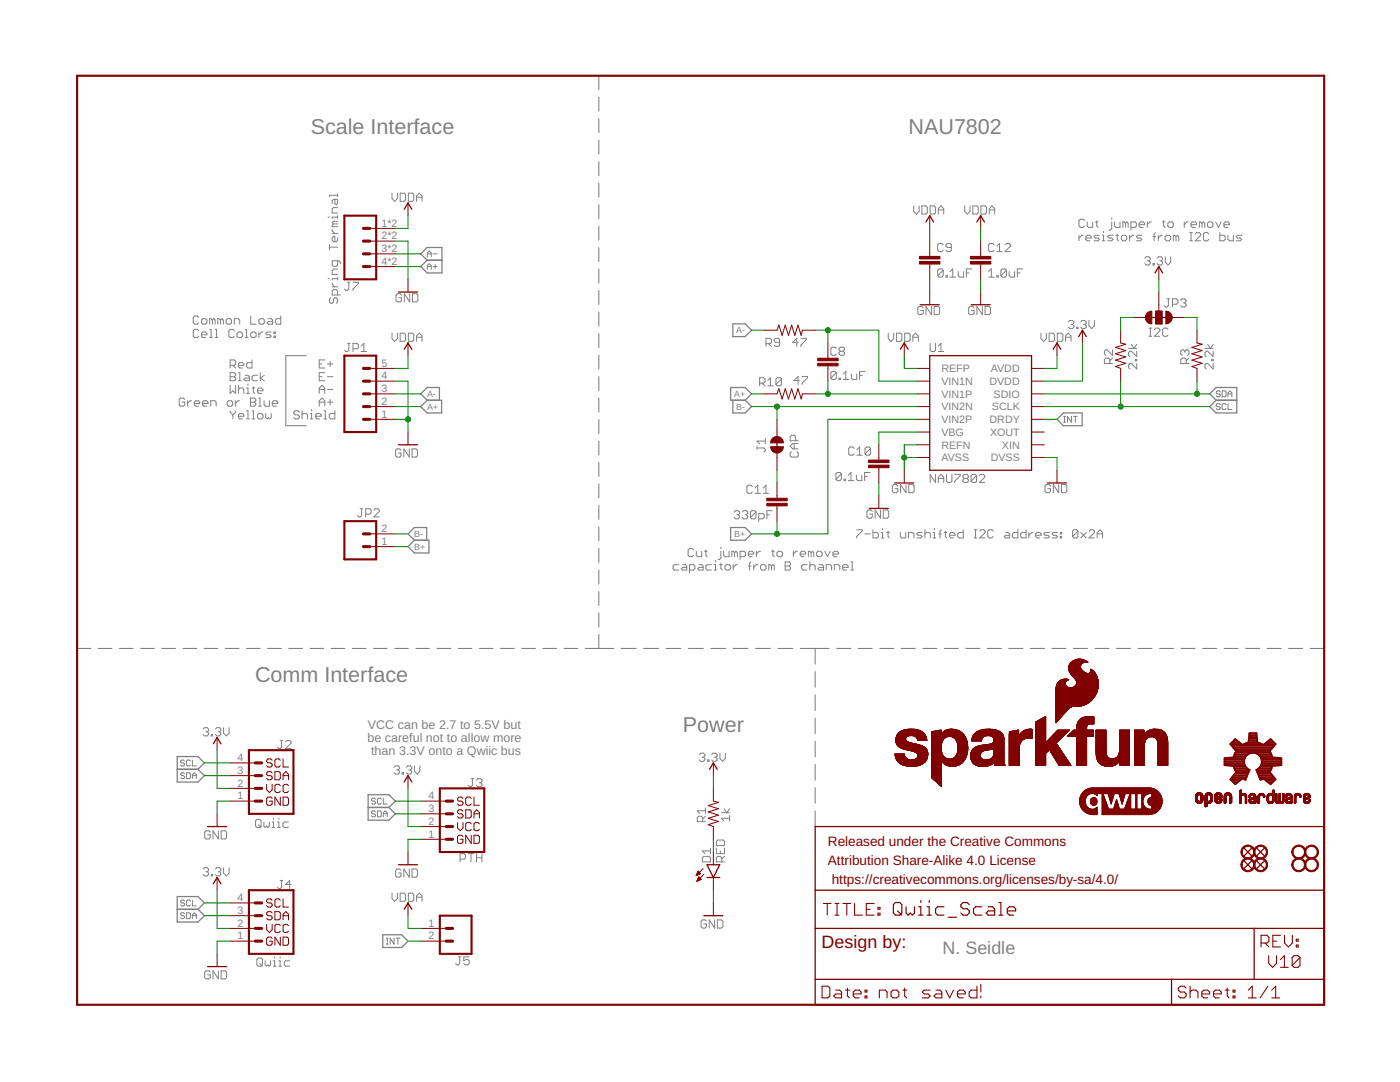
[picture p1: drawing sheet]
<svg xmlns="http://www.w3.org/2000/svg" width="279mm" height="216mm" viewBox="0 0 279 216" stroke-linecap="round" stroke-linejoin="round" font-family="sans-serif">
<defs><g id="words">
<g font-size="4.3" fill="#808080">
<text x="62" y="26.8">Scale Interface</text>
<text x="181.3" y="26.8">NAU7802</text>
<text x="50.9" y="136">Comm Interface</text>
<text x="136.3" y="146.1">Power</text>
</g>
<text font-size="3.6" fill="#800000" x="164" y="189.1">Design by:</text>
<text font-size="3.6" fill="#808080" x="188.1" y="190.3">N. Seidle</text>
<g font-size="2.7" fill="#800000">
<text x="165.2" y="168.7">Released under the Creative Commons</text>
<text x="165.2" y="172.6">Attribution Share-Alike 4.0 License</text>
<text x="166" y="176.4">https://creativecommons.org/licenses/by-sa/4.0/</text>
</g>
<g font-size="2.5" fill="#808080">
<text x="73.3" y="148">be careful not to allow more</text>
<text x="73.4" y="145.4">VCC can be 2.7 to 5.5V but</text>
<text x="74.1" y="150.7">than 3.3V onto a Qwiic bus</text>
</g>
<g font-size="2.1" fill="#808080">
<text x="76.1" y="45.2">1*2</text>
<text x="76.1" y="47.8">2*2</text>
<text x="76.1" y="50.3">3*2</text>
<text x="76.1" y="52.8">4*2</text>
<text x="76.1" y="75.7">4</text>
<text x="76.1" y="73.2">5</text>
<text x="187.9" y="76.8">VIN1N</text>
<text x="187.9" y="74.3">REFP</text>
<text x="197.5" y="76.8">DVDD</text>
<text x="197.7" y="74.3">AVDD</text>
<text x="76.1" y="83.3">1</text>
<text x="76.1" y="80.8">2</text>
<text x="76.1" y="78.2">3</text>
<text x="187.9" y="79.4">VIN1P</text>
<text x="187.9" y="81.9">VIN2N</text>
<text x="198" y="81.9">SCLK</text>
<text x="198.3" y="79.4">SDIO</text>
<text x="187.9" y="84.4">VIN2P</text>
<text x="187.9" y="89.5">REFN</text>
<text x="187.9" y="87">VBG</text>
<text x="197.5" y="84.4">DRDY</text>
<text x="197.6" y="87">XOUT</text>
<text x="200" y="89.5">XIN</text>
<text x="187.9" y="92.1">AVSS</text>
<text x="197.7" y="92.1">DVSS</text>
<text x="76.1" y="106.2">2</text>
<text x="76.1" y="108.7">1</text>
<text x="47.4" y="154.4">3</text>
<text x="47.4" y="151.9">4</text>
<text x="47.4" y="159.5">1</text>
<text x="47.4" y="157">2</text>
<text x="85.5" y="159.5">4</text>
<text x="85.5" y="167.1">1</text>
<text x="85.5" y="164.6">2</text>
<text x="85.5" y="162">3</text>
<text x="47.4" y="179.8">4</text>
<text x="47.4" y="184.9">2</text>
<text x="47.4" y="182.4">3</text>
<text x="85.5" y="184.9">1</text>
<text x="47.4" y="187.4">1</text>
<text x="85.5" y="187.4">2</text>
</g>
<g font-size="1.8" fill="#808080">
<text x="146.9" y="66.5">A-</text>
<text x="85.2" y="79.2">A-</text>
<text x="85.2" y="81.8">A+</text>
<text x="146.5" y="79.2">A+</text>
<text x="146.9" y="81.8">B-</text>
<text x="82.7" y="107.2">B-</text>
<text x="146.5" y="107.2">B+</text>
<text x="82.7" y="109.7">B+</text>
</g>
</g></defs>
<g fill="none" stroke="#808080" stroke-width=".2">
<path d="M66.8 39.8v.8l.3 .3 .3-.3v-.8h-.8l-.3 .2v.6M67.4 39h-1.7v.2M67.4 38.7v.5M78.2 38.5v1.1l.6 .6 .5-.6v-1.1M79.9 38.5h.8l.2 .3v1.1l-.2 .3h-.8zM81.5 38.5h.8l.3 .3v1.1l-.3 .3h-.8zM83.1 39.3h1.1M65.5 55.6h.2M65.5 43.3h.2M65.7 48.8v1.1M65.7 49.3h1.7M66 59.4l-.3 .3v.5l.3 .3h.3l.3-.3v-.5l.2-.3h.3l.3 .3v.5l-.3 .3"/>
<path d="M66.3 45.8v.3l.5 .5M66.3 56.4v.3l.5 .5M66.3 57.2h1.1M66.3 46.6h1.1M66.6 44.7l-.3 .3v.2h1.1M66.6 44.7h.8M67.4 52v.9l-.3 .2h-.5l-.3-.2v-.9h1.3l.3 .3v.3M67.4 47.4v.6l-.3 .2h-.5l-.3-.2v-.6l.3-.3h.2v1.1M67.4 43.1v.5M67.4 55.3v.6M67.4 58.9v-.8l-.3-.3h-.5l-.3 .3v.8h1.6M67.4 41.4h-.8l-.3 .3v.8h1.1"/>
<path d="M67.4 43.3h-1.1v.3M67.4 53.7h-.8l-.3 .3v.8h1.1M67.4 55.6h-1.1v.3M67.4 44.2h-.8l-.3 .2 .3 .3M69.3 56.3h.6M69.6 56.3v1.4l-.3 .3h-.2l-.3-.3M70.4 56.3h1.1v.3l-1.1 1.1v.3M80.1 58.9l-.2-.3h-.6l-.3 .3v1.1l.3 .2h.6l.2-.2v-.6h-.5M81.8 58.6v1.6l-1.1-1.6v1.6M82.3 58.6h.8l.3 .3v1.1l-.3 .2h-.8zM83.1 40.2v-1.1l.6-.6 .5 .6v1.1M85.3 51.2v-.7l.4-.4 .4 .4v.7"/>
<path d="M85.3 53.8v-.8l.4-.4 .4 .4v.8M85.3 50.7h.8M85.3 53.2h.8M86.4 50.7h.8M86.4 53.2h.8M86.8 52.8v.8M182.4 41.1v1.1l.5 .5 .5-.5v-1.1M184 41.1h.8l.3 .3v1l-.3 .3h-.8zM185.6 41.1h.8l.3 .3v1l-.3 .3h-.8zM187.3 42.7v-1.1l.5-.5 .5 .5v1.1M187.3 41.9h1M188.2 48.9l-.2-.3h-.6l-.3 .3v1l.3 .3h.6l.2-.3"/>
<path d="M188.2 53.9l-.2-.2h-.6l-.3 .2v1.1M188.2 53.9v1.1l-.2 .3h-.6l-.3-.3M188.2 53.9l-1.1 1.1M188.8 55h.3v.3h-.3zM189.6 55.3h1.1M189.6 54.2l.5-.5v1.6M189.9 49.4h-.8l-.3-.3v-.2l.3-.3h.5l.3 .3v1l-.3 .3h-.5l-.3-.3M191.2 54.2v.8l.3 .3h.8v-1.1M192.5 41.1v1.1l.5 .5 .6-.5v-1.1M192.9 54.5h.5M194 53.7h-1.1v1.6M194.1 41.1h.9l.2 .3v1l-.2 .3h-.9z"/>
<path d="M195.8 41.1h.8l.3 .3v1l-.3 .3h-.8zM197.3 55.3h1.1M197.3 54.2l.5-.5v1.6M197.4 41.9h1.1M197.4 42.7v-1.1l.6-.5 .5 .5v1.1M198.4 48.9l-.3-.3h-.5l-.3 .3v1l.3 .3h.5l.3-.3M198.9 55h.3v.3h-.3zM198.9 50.2h1.1M198.9 49.1l.6-.5v1.6M200.6 48.9l.3-.3h.5l.3 .3v.2l-1.1 1.1h1.1M200.9 53.9l-.3-.2h-.6l-.3 .2v1.1M200.9 53.9v1.1l-.3 .3h-.6l-.3-.3"/>
<path d="M200.9 53.9l-1.2 1.1M201.4 54.2v.8l.3 .3h.8v-1.1M203 54.5h.6M204.1 53.7h-1.1v1.6M215.3 46.9v1.1M216.2 46.9h-.3l-.6 .6M216.4 44l-.2-.2h-.6l-.3 .2v1.1l.3 .3h.6l.2-.3M216.7 47.5h1.1v-.3l-.3-.3h-.5l-.3 .3v.6l.3 .2h.5M217 44.3v.8l.2 .3h.9v-1.1M218.6 44.3h.6M218.9 44v1.1l.3 .3M219.4 46.9h-.8l-.3 .3 .3 .3h.6l.2 .3-.2 .2h-.9"/>
<path d="M220 46.9h.2v1.1M220 48h.5M220.2 46.1v.3M221.9 44.3v1.4l-.3 .2h-.3M221.9 43.5v.3M222.1 46.9h-.8l-.2 .3 .2 .3h.6l.2 .3-.2 .2h-.8M222.4 44.3v.8l.3 .3h.8v-1.1M222.7 46.9h.5M223 46.7v1.1l.2 .2M224.1 46.9h.5l.3 .3v.6l-.3 .2h-.5l-.3-.2v-.6zM224.6 44.6l-.3-.3h-.2v1.1M224.6 44.6v.8"/>
<path d="M224.6 44.6l.3-.3 .2 .3v.8M225.4 46.9v1.1M225.7 45.4h.8l.3-.3v-.5l-.3-.3h-.8v1.6M226.3 46.9h-.3l-.6 .6M227.3 44.8h1.1v-.2l-.2-.3h-.6l-.3 .3v.5l.3 .3h.6M227.9 46.9h-.8l-.3 .3 .3 .3h.5l.3 .3-.3 .2h-.8M228.5 51.5l.2-.3h.6l.3 .3v.3l-.3 .2M229 44.3v1.1M229 52h.3M229.3 52l.3 .3v.3l-.3 .3h-.6l-.2-.3M229.8 44.3h-.3l-.5 .5M230.1 47.2h.5"/>
<path d="M230.1 52.6h.3v.3h-.3zM230.6 46.4l-.3 .3v1.3M230.9 51.5l.3-.3h.5l.3 .3v.3l-.3 .2M231.2 46.9v1.1M231.5 52h.2M231.7 52l.3 .3v.3l-.3 .3h-.5l-.3-.3M232 46.9h-.3l-.5 .6M232 44.3h.5M232.2 44v1.1l.3 .3M232.6 51.2v1.1l.5 .6 .5-.6v-1.1M232.8 46.9h.5l.3 .3v.6l-.3 .2h-.5l-.3-.2v-.6zM232.9 59.6h.5"/>
<path d="M233.1 44.6l.2-.3h.6l.2 .3v.5l-.2 .3h-.6l-.2-.3zM233.2 59.6v1.4l-.3 .3h-.3l-.3-.3M234.7 47.2l-.3-.3h-.2v1.1M234.7 47.2v.8M234.7 47.2l.3-.3 .2 .3v.8M235.6 59.9l.3-.3h.5l.3 .3v.3l-.3 .2M236.3 44.3v1.1M237.2 44.3h-.3l-.6 .5M237.4 48h.6M237.4 46.4h.6M237.7 44.8h1.1v-.2l-.3-.3h-.5l-.3 .3v.5l.3 .3h.5M237.7 46.4v1.6"/>
<path d="M238.5 46.7l.3-.3h.5l.3 .3v.2l-1.1 1.1h1.1M239.9 44.6l-.3-.3h-.2v1.1M239.9 44.6v.8M239.9 44.6l.3-.3 .2 .3v.8M241 44.6l.3-.3h.5l.3 .3v.5l-.3 .3h-.5l-.3-.3zM241.2 46.7l-.2-.3h-.6l-.2 .3v1.1l.2 .2h.6l.2-.2M242.6 44.3l.6 1.1 .5-1.1M243.4 46.4v1.6h.8l.3-.2v-.6l-.3-.3h-.8M244.3 44.8h1v-.2l-.2-.3h-.6l-.2 .3v.5l.2 .3h.6M245.1 46.9v.9l.2 .2h.8v-1.1M247.8 46.9h-.8l-.3 .3 .3 .3h.5l.3 .3-.3 .2h-.8M36.9 79.7l-.3-.3h-.6l-.2 .3v1.1l.2 .2h.6l.3-.2v-.6h-.6"/>
<path d="M37.4 80v1M38.2 80h-.2l-.6 .5M39.7 63.3l-.3-.2h-.6l-.2 .2v1.1l.2 .3h.6l.3-.3M39.7 66l-.3-.3h-.6l-.2 .3v1.1l.2 .3h.6l.3-.3M40.2 63.9l.3-.3h.5l.3 .3v.5l-.3 .3h-.5l-.3-.3zM40.2 66.8h1.1v-.3l-.3-.2h-.5l-.3 .2v.6l.3 .3h.5M41.8 65.7h.3v1.7M41.8 67.4h.6M42.4 63.9l-.3-.3h-.3v1.1M42.4 63.9v.8M42.4 63.9l.3-.3 .2 .3v.8M42.9 65.7h.3v1.7"/>
<path d="M42.9 67.4h.6M44 63.9l-.2-.3h-.3v1.1M44 63.9v.8M44 63.9l.3-.3 .3 .3v.8M45.1 63.9l.3-.3h.5l.3 .3v.5l-.3 .3h-.5l-.3-.3zM45.6 80h.5l.3 .2v.6l-.3 .2h-.5l-.3-.2v-.6zM45.9 72.9h.9l.2-.3v-.5l-.2-.3h-.9v1.6M45.9 74.4h.9l.2 .2v.3l-.2 .3 .2 .2v.3l-.2 .3h-.9zM45.9 75.2h.9M45.9 76.9v1.6l.6-.5 .5 .5v-1.6M46.5 72.9l.5 .5M46.8 64.7v-1.1h.8l.2 .3v.8"/>
<path d="M46.8 66l-.3-.3h-.6l-.2 .3v1.1l.2 .3h.6l.3-.3M47 80v1M47.3 66.5l.3-.2h.5l.3 .2v.6l-.3 .3h-.5l-.3-.3zM47.6 72.9h1.1v-.3l-.3-.3h-.5l-.3 .3v.6l.3 .2h.5M47.6 74.4h.3v1.6M47.6 76h.5M47.6 76.9v1.6M47.6 77.7l.3-.3h.5l.3 .3v.8M47.8 80h-.3l-.5 .5M48.9 74.9h.6l.3 .3v.8h-.9l-.2-.3 .2-.3h.9M48.9 65.7h.3v1.7M48.9 67.4h.6"/>
<path d="M49.2 77.4h.3v1.1M49.2 78.5h.6M49.5 76.6v.3M50 79.4h.8l.3 .3v.3l-.3 .2 .3 .3v.3l-.3 .2h-.8zM50 63.1v1.6h1.1M50.3 71.8v1.6h-.8l-.3-.2v-.6l.3-.3h.8M50.3 77.4h.5M50.3 66.3h.5l.3 .2v.6l-.3 .3h-.5l-.3-.3v-.6zM50.6 77.2v1.1l.2 .2M51.4 74.9h-.8l-.3 .3v.5l.3 .3h.8M51.4 78h1.1v-.3l-.3-.3h-.5l-.3 .3v.6l.3 .2h.5M51.6 79.4h.3v1.6"/>
<path d="M51.7 66.3v1.1M51.9 74.4v1.6M51.9 63.6h.6l.2 .3v.5l-.2 .3h-.6l-.2-.3v-.5zM52.5 66.3h-.3l-.5 .5M52.7 80v.8l.3 .2h.8v-1M52.7 74.9l-.8 .5 .8 .6M53.6 63.6h.5l.3 .3v.8h-.8l-.3-.3 .3-.3h.8M54.1 66.3h-.8l-.3 .2 .3 .3h.5l.3 .3-.3 .3h-.8M54.7 66.3h.2v.2h-.2zM54.7 67.1h.2v.3h-.2zM56 63.1v1.6h-.8l-.3-.3v-.5l.3-.3h.8M63.7 78.5v-1.1l.6-.5 .5 .5v1.1"/>
<path d="M63.7 72.6h.6M63.7 75.2h.6M63.7 77.7h1.1M64.8 71.8h-1.1v1.6h1.1M64.8 74.4h-1.1v1.6h1.1M65.4 72.6h1M65.4 75.2h1M65.4 77.7h1M65.9 72.1v1.1M65.9 79.7v1.1M69.3 68.5h.6M69.6 68.5v1.4l-.3 .2h-.2l-.3-.2"/>
<path d="M70.4 69.6h.8l.3-.3v-.5l-.3-.3h-.8v1.6M72.1 70.1h1.1M72.1 69l.5-.5v1.6M78.2 66.5v1.1l.6 .5 .5-.5v-1.1M79.9 66.5h.8l.2 .2v1.1l-.2 .3h-.8zM81.5 66.5h.8l.3 .2v1.1l-.3 .3h-.8zM83.1 67.3h1.1M83.1 68.1v-1.1l.6-.5 .5 .5v1.1M151.6 76.5h.8l.3-.3v-.6l-.3-.2h-.8v1.6M152.1 76.5l.6 .5M152.9 68.6h.8l.2-.3v-.5l-.2-.3h-.8v1.6M153.2 75.9l.6-.5v1.6"/>
<path d="M153.2 77h1.1M153.4 68.6l.5 .5M155.6 68.3h-.8l-.3-.3v-.2l.3-.3h.5l.3 .3v1.1l-.3 .2h-.5l-.3-.2M156 75.6l-.3-.2h-.6l-.2 .2v1.1M156 75.6v1.1l-.3 .3h-.6l-.2-.3M156 75.6l-1.1 1.1M159.3 68.3h-1.1l.8-.8v1.6M159.5 75.9h-1l.8-.8v1.6M159.8 67.5h1.1v.3l-1.1 1.1v.2M160.1 75.1h1.1v.3l-1.1 1.1v.2M166.9 69.5l-.3-.2h-.5l-.3 .2v1.1l.3 .3h.5l.3-.3M166.9 74.4l-.3-.3h-.5l-.3 .3v1.1"/>
<path d="M166.9 74.4v1.1l-.3 .2h-.5l-.3-.2M166.9 74.4l-1.1 1.1M167.4 75.5h.3v.2h-.3zM167.7 70.1l-.3-.3v-.3l.3-.2h.6l.2 .2v.3l-.2 .3M167.7 70.1l-.3 .3v.2l.3 .3h.6l.2-.3v-.2l-.2-.3M167.7 70.1h.6M168.3 75.7h1.1M168.3 74.6l.5-.5v1.6M169.9 74.6v.9l.3 .2h.8v-1.1M171.5 74.9h.6M172.6 74.1h-1.1v1.6M177.3 66.5v1.1l.5 .5 .6-.5v-1.1"/>
<path d="M178.9 66.5h.8l.3 .2v1.1l-.3 .3h-.8zM180.6 66.5h.8l.2 .2v1.1l-.2 .3h-.8zM182.2 68.1v-1.1l.5-.5 .6 .5v1.1M182.2 67.3h1.1M184.3 61.4l-.3-.2h-.6l-.2 .2v1.1l.2 .3h.6l.3-.3v-.5h-.6M185.6 68.5v1.4l.3 .2h.5l.3-.2v-1.4M185.9 61.2v1.6l-1.1-1.6v1.6M186.4 61.2h.9l.2 .2v1.1l-.2 .3h-.9zM187.3 70.1h1M187.3 69l.5-.5v1.6M194.4 61.4l-.3-.2h-.5l-.3 .2v1.1l.3 .3h.5l.3-.3v-.5h-.5M196 61.2v1.6l-1-1.6v1.6"/>
<path d="M196.6 61.2h.8l.3 .2v1.1l-.3 .3h-.8zM207.8 66.5v1.1l.5 .5 .5-.5v-1.1M209.4 66.5h.8l.3 .2v1.1l-.3 .3h-.8zM211 66.5h.8l.3 .2v1.1l-.3 .3h-.8zM212.7 67.3h1M212.7 68.1v-1.1l.5-.5 .5 .5v1.1M213.2 64.2l.3-.3h.5l.3 .3v.3l-.3 .2M213.8 64.7h.2M214 64.7l.3 .3v.3l-.3 .3h-.5l-.3-.3M214.9 65.3h.2v.3h-.2zM215.7 64.2l.3-.3h.5l.3 .3v.3l-.3 .2M216.2 64.7h.3"/>
<path d="M216.5 64.7l.3 .3v.3l-.3 .3h-.5l-.3-.3M217.3 63.9v1.1l.6 .6 .5-.6v-1.1M221.5 72.5v-.8l-.3-.2h-.5l-.3 .2v.8h1.6M222 69.8v1.1l-1-1.1h-.3l-.3 .3v.5l.3 .3M222 71.5l-.5 .5M225.2 69.5h1.7M225.8 68.7l.5 .8 .6-.8M226.6 71.7h.3v.3h-.3zM226.9 70.1v1.1l-1.1-1.1h-.3l-.3 .3v.5l.3 .3M226.9 72.5v1.1l-1.1-1.1h-.3l-.3 .3v.6l.3 .2M229.3 67.1h.5M229.3 65.5h.5"/>
<path d="M229.6 65.5v1.6M230.4 65.7l.3-.2h.5l.3 .2v.3l-1.1 1.1h1.1M233.1 65.7l-.2-.2h-.6l-.3 .2v1.1l.3 .3h.6l.2-.3M234 60.7h.8l.3-.3v-.5l-.3-.3h-.8v1.7M236.2 60.4h.2M236.4 60.4l.3 .3v.3l-.3 .3h-.5l-.3-.3M236.5 70.1l-.3-.3h-.3l-.3 .3v.5l.3 .3M236.5 70.1l.2-.3h.3l.3 .3v.5l-.3 .3M236.5 70.1v.3M236.7 72.5v-.8l-.2-.2h-.6l-.3 .2v.8h1.7M237.3 71.5l-.6 .5M240.5 69.5h1.6"/>
<path d="M241 68.7l.6 .8 .5-.8M241.8 71.7h.3v.3h-.3zM242.1 70.1v1.1l-1.1-1.1h-.3l-.2 .3v.5l.2 .3M242.1 72.5v1.1l-1.1-1.1h-.3l-.2 .3v.6l.2 .2M243.5 78.2l-.2-.2h-.4l-.2 .4 .2 .2h.4l.2 .4-.2 .2h-.4l-.2-.2M243.9 78h.6l.2 .2v.8l-.2 .2h-.6zM245.1 79.2v-.8l.4-.4 .4 .4v.8M245.1 78.6h.8M38.8 80.5h1.1v-.3l-.3-.2h-.5l-.3 .2v.6l.3 .2h.5M40.4 80.5h1.1v-.3l-.3-.2h-.5l-.3 .2v.6l.3 .2h.5M42.1 81v-1h.8l.2 .2v.8M45.9 82v.2l.6 .6"/>
<path d="M46.5 82.8v.8M47 82v.2l-.5 .6M47.6 83.1h1.1v-.3l-.3-.3h-.5l-.3 .3v.5l.3 .3h.5M49.2 82h.3v1.6M49.2 83.6h.6M50 80.2h.8M50.3 82h.3v1.6M50.3 83.6h.5M51.6 81h.6M51.7 82.5h.5l.3 .3v.5l-.3 .3h-.5l-.3-.3v-.5zM53 82.5v.8l.3 .3 .3-.3 .2 .3 .3-.3v-.8M54.3 80.5h1.1v-.3l-.3-.2h-.5l-.3 .2v.6l.3 .2h.5"/>
<path d="M59.7 82.2l-.2-.2h-.6l-.3 .2v.3l.3 .3h.6l.2 .3v.2l-.2 .3h-.6l-.3-.3M60.3 82.8l.2-.3h.6l.3 .3v.8M60.3 82v1.6M61.9 83.6h.6M61.9 82.5h.3v1.1M62.2 81.7v.3M63 83.1h1.1v-.3l-.3-.3h-.5l-.3 .3v.5l.3 .3h.5M63.7 81v-1l.6-.6 .5 .6v1M63.7 80.2h1.1M64.6 82h.3v1.6M64.6 83.6h.6M65.4 80.2h1"/>
<path d="M66.8 82v1.6h-.8l-.3-.3v-.5l.3-.3h.8M80 89.9l-.2-.3h-.6l-.2 .3v1.1l.2 .2h.6l.2-.2v-.6h-.5M81.7 89.6v1.6l-1.1-1.6v1.6M82.2 89.6h.8l.3 .3v1.1l-.3 .2h-.8zM150.1 97.1l-.2-.3h-.6l-.2 .3v1.1l.2 .2h.6l.2-.2M150.7 97.4l.5-.6v1.6M150.7 98.4h1.1M151.1 89.4h1.3l.3 .3v.2l-.3 .3M151.1 89.1v.6M152.3 97.4l.6-.6v1.6M152.3 98.4h1.1M152.7 87.5v1.1"/>
<path d="M152.7 88h-1.6l.5 .6M157.9 90.1l-.2 .3v.6l.2 .2h1.1l.3-.2v-.6l-.3-.3M158.5 88.5v1.1M158.8 87.9v-.8l-.3-.3h-.6l-.2 .3v.8h1.6M159.3 88.5h-1.1l-.5 .5 .5 .6h1.1M167.9 94.6l-.3-.3h-.5l-.3 .3v1M167.9 94.6v1l-.3 .3h-.5l-.3-.3M167.9 94.6l-1.1 1M168.5 95.6h.2v.3h-.2zM169.3 95.9h1.1M169.3 94.8l.5-.5v1.6M170.5 89.5l-.3-.3h-.6l-.2 .3v1.1l.2 .2h.6l.3-.2"/>
<path d="M170.9 94.8v.8l.3 .3h.8v-1.1M171 89.7l.6-.5v1.6M171 90.8h1.1M172.6 95.1h.5M173.7 94.3h-1.1v1.6M173.7 89.5l-.2-.3h-.6l-.3 .3v1.1M173.7 89.5v1.1l-.2 .2h-.6l-.3-.2M173.7 89.5l-1.1 1.1M179.2 97l-.3-.3h-.5l-.3 .3v1l.3 .3h.5l.3-.3v-.5h-.6M180.8 96.7v1.6l-1.1-1.6v1.6M181.4 96.7h.8l.2 .3v1l-.2 .3h-.8zM186.7 94.7v1.6l-1.1-1.6v1.6"/>
<path d="M187.3 96.3v-1.1l.5-.5 .5 .5v1.1M187.3 95.5h1M188.9 94.7v1.3l.3 .3h.5l.3-.3v-1.3M190.5 94.7h1.1v.2l-1.1 1.1v.3M192.4 95.5h.6M192.4 95.5l-.2 .3v.2l.2 .3h.6l.3-.3v-.2l-.3-.3M192.4 95.5l-.2-.3v-.3l.2-.2h.6l.3 .2v.3l-.3 .3M194.9 94.9v1.1l-.3 .3h-.5l-.3-.3M194.9 94.9l-.3-.2h-.5l-.3 .2v1.1M194.9 94.9l-1.1 1.1M195.5 94.9l.2-.2h.6l.2 .2v.3l-1 1.1h1M209.7 97l-.3-.3h-.6l-.2 .3v1l.2 .3h.6l.3-.3v-.5h-.6"/>
<path d="M211.3 96.7v1.6l-1.1-1.6v1.6M211.8 96.7h.8l.3 .3v1l-.3 .3h-.8zM212.3 83.1h.4M212.3 84.3h.4M212.4 83.1v1.2M213.8 83.1v1.2l-.8-1.2v1.2M214.2 83.1h.8M214.6 83.1v1.2M243.5 80.8l-.2-.3h-.4l-.2 .4 .2 .2h.4l.2 .4-.2 .2h-.4l-.2-.2M244.7 80.8l-.2-.3h-.4l-.2 .3v.7l.2 .2h.4l.2-.2M245.1 80.5v1.2h.8M71.9 101.5h.5"/>
<path d="M72.2 101.5v1.4l-.3 .2h-.3l-.3-.2M73 102.6h.8l.3-.3v-.5l-.3-.3h-.8v1.6M74.6 101.8l.3-.3h.5l.3 .3v.3l-1.1 1h1.1M135.4 112.7h-.8l-.3 .2v.6l.3 .2h.8M136.2 112.7h.6l.3 .2v.8h-.9l-.2-.2 .2-.3h.9M137.6 113.7h.8l.3-.2v-.6l-.3-.2h-.8v1.6M138.4 109.7l-.3-.2h-.5l-.3 .2v1.1l.3 .3h.5l.3-.3M139 110v.8l.2 .3h.8v-1.1M139.5 112.7h.6l.2 .2v.8h-.8l-.3-.2 .3-.3h.8M140.6 110h.5M140.9 109.7v1.1l.2 .3M142 112.7h-.9l-.2 .2v.6l.2 .2h.9"/>
<path d="M142.5 112.7h.3v1M142.5 113.7h.5M142.8 111.8v.3M143.6 112.7h.5M143.9 110v1.4l-.3 .2h-.3M143.9 109.2v.3M143.9 112.4v1.1l.2 .2M144.4 110v.8l.3 .3h.8v-1.1M145 112.7h.5l.3 .2v.6l-.3 .2h-.5l-.3-.2v-.6zM146.3 112.7v1M146.5 102.2l.3-.3h.5l.3 .3v.2l-.3 .3M146.6 110.3l-.3-.3h-.3v1.1"/>
<path d="M146.6 110.3v.8M146.6 110.3l.3-.3 .3 .3v.8M147 102.7h.3M147.2 112.7h-.3l-.6 .5M147.3 102.7l.3 .3v.3l-.3 .2h-.5l-.3-.2M147.7 111.1h.8l.3-.3v-.5l-.3-.3h-.8v1.6M148.1 102.2l.3-.3h.6l.2 .3v.2l-.2 .3M148.7 102.7h.3M149 102.7l.2 .3v.3l-.2 .2h-.6l-.3-.2M149.3 110.6h1.1v-.3l-.3-.3h-.5l-.3 .3v.5l.3 .3h.5M149.3 112.9h.6M149.9 112.1l-.3 .3v1.3"/>
<path d="M150.4 112.7v1M150.9 102.2v1.1l-.3 .2h-.5l-.3-.2M150.9 102.2l-.3-.3h-.5l-.3 .3v1.1M150.9 102.2l-1.1 1.1M151 110v1.1M151.2 112.7h-.2l-.6 .5M151.4 103.5h.8l.3-.2v-.6l-.3-.3h-.8v1.7M151.8 110h-.3l-.5 .6M152.1 112.7h.5l.3 .2v.6l-.3 .2h-.5l-.3-.2v-.6zM153.1 102.7h.5M154 110h.5M154 112.9l-.3-.2h-.3v1"/>
<path d="M154 112.9v.8M154 112.9l.2-.2 .3 .2v.8M154.1 101.9h-1v1.6M154.2 109.7v1.1l.3 .3M155.1 110.3l.2-.3h.6l.2 .3v.5l-.2 .3h-.6l-.2-.3zM156.7 112.1h.8l.3 .3v.3l-.3 .2 .3 .3v.3l-.3 .2h-.8zM156.7 112.9h.8M158.3 110v1.1M159.2 110h-.3l-.6 .6M159.7 110.6h1.1v-.3l-.3-.3h-.5l-.3 .3v.5l.3 .3h.5M161.1 112.7h-.8l-.3 .2v.6l.3 .2h.8M161.6 112.9l.3-.2h.5l.3 .2v.8"/>
<path d="M161.6 112.1v1.6M161.9 110.3l-.3-.3h-.3v1.1M161.9 110.3v.8M161.9 110.3l.3-.3 .2 .3v.8M163.2 110h.6l.3 .3v.5l-.3 .3h-.6l-.2-.3v-.5zM163.5 112.7h.6l.2 .2v.8h-.8l-.3-.2 .3-.3h.8M164.6 110l.5 1.1 .6-1.1M164.9 113.7v-1h.8l.3 .2v.8M166.2 110.6h1.1v-.3l-.2-.3h-.6l-.3 .3v.5l.3 .3h.6M166.5 113.7v-1h.8l.3 .2v.8M168.1 113.2h1.1v-.3l-.2-.2h-.6l-.3 .2v.6l.3 .2h.6M169.8 113.7h.5"/>
<path d="M169.8 112.1h.3v1.6M171 105.7h1v.3l-1 1.1v.2M172.6 106.5h1.1M174.1 102l-.3-.2h-.5l-.3 .2v1.1l.3 .3h.5l.3-.3v-.5h-.6M174.2 105.7v1.6h.8l.3-.2v-.6l-.3-.2h-.8M175.7 101.8v1.6l-1.1-1.6v1.6M175.9 107.3h.5M175.9 106.3h.2v1M176.1 105.5v.2M176.3 101.8h.8l.3 .2v1.1l-.3 .3h-.8zM177 106.3h.5M177.2 106v1.1l.3 .2"/>
<path d="M179.7 106.3v.8l.3 .2h.8v-1M181.3 107.3v-1h.8l.3 .2v.8M184 106.3h-.8l-.2 .2 .2 .3h.6l.2 .3-.2 .2h-.8M184.6 106.5l.3-.2h.5l.3 .2v.8M184.6 105.7v1.6M186.2 107.3h.6M186.2 106.3h.3v1M186.5 105.5v.2M187.3 106.5h.6M187.9 105.7l-.3 .3v1.3M188.4 106.3h.6M188.7 106v1.1l.3 .2"/>
<path d="M189.5 106.8h1.1v-.3l-.3-.2h-.5l-.3 .2v.6l.3 .2h.5M192.2 105.7v1.6h-.8l-.3-.2v-.6l.3-.2h.8M194.4 105.7h.6M194.4 107.3h.6M194.7 105.7v1.6M195.5 106l.3-.3h.5l.3 .3v.3l-1.1 1h1.1M198.2 106l-.2-.3h-.6l-.3 .3v1.1l.3 .2h.6l.2-.2M200.7 106.3h.5l.3 .2v.8h-.8l-.3-.2 .3-.3h.8M203.1 105.7v1.6h-.8l-.2-.2v-.6l.2-.2h.8M204.8 105.7v1.6h-.8l-.3-.2v-.6l.3-.2h.8M205.3 106.3v1M206.1 106.3h-.2l-.6 .5"/>
<path d="M206.7 106.8h1.1v-.3l-.3-.2h-.5l-.3 .2v.6l.3 .2h.5M209.4 106.3h-.8l-.3 .2 .3 .3h.5l.3 .3-.3 .2h-.8M211.1 106.3h-.9l-.2 .2 .2 .3h.6l.3 .3-.3 .2h-.8M211.6 106.3h.3v.2h-.3zM211.6 107.1h.3v.2h-.3zM215.1 106l-.2-.3h-.6l-.2 .3v1.1M215.1 106v1.1l-.2 .2h-.6l-.2-.2M215.1 106l-1 1.1M215.7 106.3l1.1 1M216.8 106.3l-1.1 1M217.3 106l.3-.3h.5l.3 .3v.3l-1.1 1h1.1M219 106.5h1"/>
<path d="M219 107.3v-1l.5-.6 .5 .6v1M36.8 154.4l-.2-.2h-.3l-.2 .2 .2 .4h.3l.2 .2-.2 .4h-.3l-.2-.2M36.8 151.8l-.2-.1h-.3l-.2 .1 .2 .4h.3l.2 .2-.2 .4h-.3l-.2-.2M37.2 154.2h.6l.2 .2v.8l-.2 .2h-.6zM38 151.8l-.2-.1h-.4l-.2 .1v.8l.2 .2h.4l.2-.2M38.4 151.7v1.1h.8M38.4 155.4v-.8l.4-.4 .4 .4v.8M38.4 154.8h.8M40.5 145.5l.3-.3h.6l.2 .3v.3l-.2 .2M41.1 146h.3M41.4 146l.2 .3v.3l-.2 .2h-.6l-.3-.2M42.2 146.6h.2v.2h-.2z"/>
<path d="M43 145.5l.3-.3h.5l.3 .3v.3l-.3 .2M43.5 146h.3M43.8 146l.3 .3v.3l-.3 .2h-.5l-.3-.2M44.6 145.2v1.1l.6 .5 .5-.5v-1.1M55.9 147.7h.6M56.2 147.7v1.4l-.3 .3h-.3l-.2-.3M57 148l.3-.3h.5l.3 .3v.3l-1.1 1.1h1.1M74.9 159.5l-.2-.2h-.4l-.2 .4 .2 .2h.4l.2 .4-.2 .1h-.4l-.2-.1M76.1 159.5l-.2-.2h-.4l-.2 .2v.8l.2 .1h.4l.2-.1M76.5 159.3v1.1h.8M78.6 153.1l.3-.3h.5l.3 .3v.3l-.3 .2M79.2 153.6h.2"/>
<path d="M79.4 153.6l.3 .3v.3l-.3 .3h-.5l-.3-.3M80.3 154.2h.2v.3h-.2zM81.1 153.1l.3-.3h.5l.3 .3v.3l-.3 .2M81.6 153.6h.3M81.9 153.6l.3 .3v.3l-.3 .3h-.5l-.3-.3M82.7 152.8v1.1l.6 .6 .5-.6v-1.1M94 155.4h.6M94.3 155.4v1.3l-.3 .3h-.3l-.2-.3M95.1 155.6l.3-.2h.5l.3 .2v.3l-.3 .3M95.6 156.2h.3M95.9 156.2l.3 .2v.3l-.3 .3h-.5l-.3-.3M139.6 150.6l.2-.3h.6l.3 .3v.2l-.3 .3"/>
<path d="M140.1 151.1h.3M140.4 151.1l.3 .3v.2l-.3 .3h-.6l-.2-.3M141.2 151.6h.3v.3h-.3zM142 150.6l.3-.3h.6l.2 .3v.2l-.2 .3M142.6 151.1h.3M142.9 151.1l.2 .3v.2l-.2 .3h-.6l-.3-.3M143.7 150.3v1.1l.5 .5 .6-.5v-1.1M36.8 179.8l-.2-.2h-.3l-.2 .2 .2 .4h.3l.2 .2-.2 .4h-.3l-.2-.2M38 179.8l-.2-.2h-.4l-.2 .2v.8l.2 .2h.4l.2-.2M38.4 179.6v1.2h.8M40.5 173.4l.3-.3h.6l.2 .3v.3l-.2 .2M41.1 173.9h.3"/>
<path d="M41.4 173.9l.2 .3v.3l-.2 .3h-.6l-.3-.3M42 166.1l-.3-.3h-.6l-.2 .3v1l.2 .3h.6l.3-.3v-.5h-.6M42.2 174.5h.2v.3h-.2zM43 173.4l.3-.3h.5l.3 .3v.3l-.3 .2M43.5 173.9h.3M43.6 165.8v1.6l-1.1-1.6v1.6M43.8 173.9l.3 .3v.3l-.3 .3h-.5l-.3-.3M44.1 165.8h.9l.2 .3v1l-.2 .3h-.9zM44.6 173.1v1.1l.6 .6 .5-.6v-1.1M51 163.8l.3-.3h.5l.3 .3v1l-.3 .3h-.5l-.3-.3zM51.6 164.6l.5 .5M52.7 164v.8l.2 .3 .3-.3 .3 .3 .2-.3v-.8"/>
<path d="M54.3 165.1h.5M54.3 164h.3v1.1M54.6 163.2v.3M55.4 165.1h.5M55.4 164h.2v1.1M55.6 163.2v.3M55.9 175.7h.6M56.2 175.7v1.3l-.3 .3h-.3l-.2-.3M57.6 164h-.9l-.2 .3v.5l.2 .3h.9M58.1 176.5h-1.1l.8-.8v1.6M74.9 162l-.2-.2h-.4l-.2 .4 .2 .2h.4l.2 .4-.2 .2h-.4l-.2-.2M75.3 161.8h.6l.2 .2v.8l-.2 .2h-.6z"/>
<path d="M76.5 163v-.8l.4-.4 .4 .4v.8M76.5 162.4h.8M78.2 178.2v1.1l.6 .6 .5-.6v-1.1M79.9 178.2h.8l.2 .3v1.1l-.2 .3h-.8zM80 173.7l-.2-.3h-.6l-.2 .3v1.1l.2 .2h.6l.2-.2v-.6h-.5M81.5 178.2h.8l.3 .3v1.1l-.3 .3h-.8zM81.7 173.4v1.6l-1.1-1.6v1.6M82.2 173.4h.8l.3 .3v1.1l-.3 .2h-.8zM83.1 179.9v-1.1l.6-.6 .5 .6v1.1M83.1 179h1.1M91.8 171.4h.8l.3-.2v-.6l-.3-.3h-.8v1.7M93.5 170.3h1.1"/>
<path d="M94 170.3v1.7M95.1 170.3v1.7M95.1 171.2h1.1M96.2 170.3v1.7M140.2 171.2l.2-.3h1.1l.3 .3v.8h-1.6zM140.2 164v-.8l-.2-.3h-.6l-.3 .3v.8h1.7M140.8 162.9l-.6 .5M140.8 161.8h-1.7l.6 .5M140.8 161.2v1.1M141.8 169.2v1.1M141.8 169.8h-1.6l.5 .5M143 169.2v1.1h1.6v-1.1"/>
<path d="M143 167.9l.2-.3h1.1l.3 .3v.8h-1.6zM143.8 169.8v.5M144 162.2h1.6M144 172v-.8l-.2-.3h-.6l-.2 .3v.8h1.6M144.5 161.4l.6 .8 .5-.8M144.6 170.9l-.6 .5M145.6 163.3h-1.6l.5 .5M145.6 162.7v1.1M36.8 182.3l-.2-.2h-.3l-.2 .2 .2 .4h.3l.2 .2-.2 .4h-.3l-.2-.2M37.2 182.1h.6l.2 .2v.8l-.2 .2h-.6zM38.4 183.3v-.8l.4-.4 .4 .4v.8M38.4 182.7h.8"/>
<path d="M42 194l-.3-.3h-.6l-.2 .3v1.1l.2 .2h.6l.3-.2v-.6h-.6M43.6 193.7v1.6l-1.1-1.6v1.6M44.1 193.7h.9l.2 .3v1.1l-.2 .2h-.9zM51.3 191.4l.2-.2h.6l.3 .2v1.1l-.3 .3h-.6l-.2-.3zM51.8 192.3l.6 .5M52.9 191.7v.8l.3 .3 .2-.3 .3 .3 .3-.3v-.8M54.5 192.8h.6M54.5 191.7h.3v1.1M54.8 190.9v.3M55.6 192.8h.6M55.6 191.7h.3v1.1M55.9 190.9v.3"/>
<path d="M57.8 191.7h-.8l-.3 .3v.5l.3 .3h.8M77.1 188.4h.4M77.1 187.2h.4M77.3 187.2v1.2M78.6 187.2v1.2l-.7-1.2v1.2M79 187.2h.8M79.4 187.2v1.2M91.5 190.9h.5M91.7 190.9v1.4l-.2 .2h-.3l-.3-.2M93.6 190.9h-1v.8l.8-.2 .2 .2v.6l-.2 .2h-.6l-.2-.2M141 183.8l-.3-.2h-.5l-.3 .2v1.1l.3 .3h.5l.3-.3v-.5h-.6M142.6 183.6v1.6l-1.1-1.6v1.6"/>
<path d="M143.2 183.6h.8l.3 .2v1.1l-.3 .3h-.8z"/>
</g>
<g fill="none" stroke="#808080" stroke-width=".21">
<path d="M119.5 15.1v2.8M119.5 19.4v2.8M119.5 23.7v2.8M119.5 28v2.8M119.5 32.3v2.8M119.5 36.6v2.7M119.5 40.8v2.8M119.5 45.1v2.8M119.5 49.4v2.8M119.5 53.7v2.8M119.5 58v2.8M61.1 71h-4.1v13.9h4.1"/>
<path d="M119.5 62.3v2.8M119.5 66.6v2.7M119.5 70.8v2.8M119.5 75.1v2.8M119.5 79.4v2.8M119.5 83.7v2.8M119.5 88v2.8M119.5 92.3v2.8M119.5 96.6v2.8M119.5 100.9v2.8M119.5 105.2v2.7M119.5 109.5v2.7"/>
<path d="M119.5 113.7v2.8M119.5 118v2.8M15.4 129.4h2.7M19.6 129.4h2.7M23.8 129.4h2.8M28.1 129.4h2.7M32.3 129.4h2.7M36.5 129.4h2.7M40.7 129.4h2.8M45 129.4h2.7M49.2 129.4h2.7M53.4 129.4h2.7"/>
<path d="M57.6 129.4h2.8M61.9 129.4h2.7M66.1 129.4h2.7M70.3 129.4h2.7M74.5 129.4h2.8M78.8 129.4h2.7M83 129.4h2.7M87.2 129.4h2.7M91.4 129.4h2.8M95.7 129.4h2.7M99.9 129.4h2.7M104.1 129.4h2.7"/>
<path d="M108.3 129.4h2.8M112.6 129.4h2.7M116.8 129.4h5.7M119.5 122.3v2.8M119.5 126.6v2.8M124 129.4h3M128.4 129.4h3M132.9 129.4h3M137.4 129.4h3M141.9 129.4h2.9M146.3 129.4h3M150.8 129.4h3"/>
<path d="M155.3 129.4h2.9M159.7 129.4h5.8M162.7 129.4v3.1M162.7 134v3.1M162.7 138.6v3.2M167 129.4h2.8M171.3 129.4h2.8M175.6 129.4h2.8M179.9 129.4h2.8M184.2 129.4h2.8M188.5 129.4h2.8M192.8 129.4h2.8"/>
<path d="M197 129.4h2.9M201.3 129.4h2.8M205.6 129.4h2.8M209.9 129.4h2.8M214.2 129.4h2.8M218.5 129.4h2.8M222.8 129.4h2.8M227.1 129.4h2.8M231.4 129.4h2.8M235.7 129.4h2.8M240 129.4h2.8M244.3 129.4h2.8"/>
<path d="M248.6 129.4h2.8M252.9 129.4h2.8M257.2 129.4h2.8M261.5 129.4h2.8M162.7 143.3v3.1M162.7 147.9v3.1M162.7 152.5v3.2M162.7 157.2v3.1M162.7 161.8v3.1"/>
</g>
<g fill="none" stroke="#808080" stroke-width=".25">
<path d="M84 50.7l1.2-1.3h3v5.1h-3l-1.2-1.3 1.2-1.3zM85.2 51.9h3M85.2 79.9h2.9v2.5h-2.9l-1.2-1.3zM85.2 79.9l-1.2-1.3 1.2-1.3h2.5v2.6M145.8 77.3h2.9l1.3 1.3-1.3 1.3h-2.9zM146.3 79.9v2.5h2.4l1.3-1.3-1.3-1.2M146.3 64.6h2.4l1.3 1.3-1.3 1.3h-2.4zM241.4 78.6l1.3-1.3h4.1v5.1h-4.1l-1.3-1.3 1.3-1.2zM242.7 79.9h4.1M212.2 82.4h3.8v2.5h-3.8l-1.3-1.2zM82.7 107.8h2.9v2.5h-2.9l-1.3-1.2zM82.7 107.8l-1.3-1.3 1.3-1.2h2.5v2.5"/>
<path d="M145.8 105.3h2.9l1.3 1.2-1.3 1.3h-2.9zM35.4 151h4.1l1.3 1.2-1.3 1.3 1.3 1.3-1.3 1.2h-4.1zM35.4 153.5h4.1M73.5 158.6h4.1l1.3 1.3-1.3 1.2 1.3 1.3-1.3 1.3h-4.1zM35.4 178.9h4.1l1.3 1.3-1.3 1.2 1.3 1.3-1.3 1.3h-4.1zM73.5 161.1h4.1M35.4 181.4h4.1M76.4 186.5h3.8l1.2 1.3-1.2 1.3h-3.8z"/>
</g>
<g fill="none" stroke="#800000" stroke-width=".21">
<path d="M164.1 196.8h1.1l.4 .4v1.5l-.4 .4h-1.1zM164.3 180.3h1.6M165.1 180.3v2.3M166.6 180.3h.8M166.6 182.6h.8M166.8 197.6h.8l.4 .4v1.1h-1.2l-.4-.4 .4-.4h1.2M167 180.3v2.3M168.2 180.3h1.6M168.7 197.6h.8M169 180.3v2.3M169.1 197.2v1.5l.4 .4M170.3 198.3h1.6v-.3l-.4-.4h-.8l-.4 .4v.7l.4 .4h.8"/>
<path d="M170.5 180.3v2.3h1.6M172.6 198.7h.4v.4h-.4zM172.6 197.6h.4v.4h-.4zM172.9 181.4h.8M174.5 180.3h-1.6v2.3h1.6M175.2 182.2h.4v.4h-.4zM175.2 181.1h.4v.3h-.4zM175.5 199.1v-1.5h1.2l.3 .4v1.1M177.8 198l.4-.4h.8l.4 .4v.7l-.4 .4h-.8l-.4-.4zM180.2 197.6h.8M180.6 197.2v1.5l.4 .4M185.6 197.6h-1.2l-.3 .4 .3 .3h.8l.4 .4-.4 .4h-1.1"/>
<path d="M186.8 197.6h.8l.4 .4v1.1h-1.2l-.4-.4 .4-.4h1.2M188.7 197.6l.8 1.5 .8-1.5M191.1 198.3h1.5v-.3l-.3-.4h-.8l-.4 .4v.7l.4 .4h.8M195 196.8v2.3h-1.2l-.4-.4v-.7l.4-.4h1.2M195.7 196.4v1.6M195.7 198.7v.4M236.7 197.2l-.4-.4h-.7l-.4 .4v.4l.4 .4h.7l.4 .3v.4l-.4 .4h-.7l-.4-.4M237.5 198l.4-.4h.8l.4 .4v1.1M237.5 196.8v2.3M239.8 198.3h1.6v-.3l-.4-.4h-.8l-.4 .4v.7l.4 .4h.8M242.2 198.3h1.5v-.3l-.3-.4h-.8l-.4 .4v.7l.4 .4h.8M244.5 197.6h.8"/>
<path d="M244.9 197.2v1.5l.4 .4M246.1 198.7h.4v.4h-.4zM246.1 197.6h.4v.4h-.4zM249.1 199.1h1.6M249.1 197.6l.8-.8v2.3M251.7 188.2h1.2l.3-.4v-.8l-.3-.4h-1.2v2.4M252.5 188.2l.7 .8M253 196.8l-1.5 2.3M253.2 190.7v1.5l.8 .8 .8-.8v-1.5M253.8 199.1h1.6M253.8 197.6l.8-.8v2.3M254 187.8h.8"/>
<path d="M255.5 191.5l.8-.8v2.3M255.5 193h1.6M255.6 186.6h-1.6v2.4h1.6M256.3 186.6v1.6l.8 .8 .8-.8v-1.6M258.7 188.6h.4v.4h-.4zM258.7 187.4h.4v.4h-.4zM259.4 191.1v1.5l-.4 .4h-.7l-.4-.4M259.4 191.1l-.4-.4h-.7l-.4 .4v1.5M259.4 191.1l-1.5 1.5"/>
</g>
<g fill="#800000" stroke="#800000" stroke-width=".2">
<path d="M260.7 169.1a1.4 1.4 0 0 1 2.2 .2 1.4 1.4 0 0 1-.8 2.1 1.4 1.4 0 0 1-1.8-1.4h.3a1.15 1.15 0 0 1 1.6-1 1.15 1.15 0 0 1 .3 1.9 1.15 1.15 0 0 1-1.9-.6v-.3h-.3z" fill-rule="evenodd"/>
<path d="M260.7 171.6a1.4 1.4 0 0 1 2.2 .2 1.4 1.4 0 0 1-.8 2.1 1.4 1.4 0 0 1-1.8-1.3h.3a1.15 1.15 0 0 1 1.6-1.1 1.15 1.15 0 0 1 .3 1.9 1.15 1.15 0 0 1-1.9-.6v-.2h-.3z" fill-rule="evenodd"/>
<path d="M248 169.1a1.4 1.4 0 0 1 2.2 .1 1.4 1.4 0 0 1-.8 2.1 1.4 1.4 0 0 1-1.8-1.3h.3a1.14 1.14 0 0 1 1.7-.9 1.14 1.14 0 0 1 .1 1.9 1.14 1.14 0 0 1-1.8-.7v-.3h-.3z" fill-rule="evenodd"/>
<path d="M250.5 169.1a1.4 1.4 0 0 1 2.3 .2 1.4 1.4 0 0 1-.9 2.1 1.4 1.4 0 0 1-1.7-1.4h.2a1.15 1.15 0 0 1 1.6-1 1.15 1.15 0 0 1 .3 1.9 1.15 1.15 0 0 1-1.8-.6l-.1-.3h-.2z" fill-rule="evenodd"/>
<path d="M248 171.6a1.4 1.4 0 0 1 2.2 .2 1.4 1.4 0 0 1-.8 2.1 1.4 1.4 0 0 1-1.8-1.3h.3a1.14 1.14 0 0 1 1.7-1 1.14 1.14 0 0 1 .1 1.9 1.14 1.14 0 0 1-1.8-.7v-.2h-.3z" fill-rule="evenodd"/>
<path d="M250.5 171.6a1.4 1.4 0 0 1 2.3 .2 1.4 1.4 0 0 1-.9 2.1 1.4 1.4 0 0 1-1.7-1.3h.2a1.15 1.15 0 0 1 1.6-1.1 1.15 1.15 0 0 1 .3 1.9 1.15 1.15 0 0 1-1.8-.6l-.1-.2h-.2z" fill-rule="evenodd"/>
<path d="M258.2 169.1a1.4 1.4 0 0 1 2.2 .2 1.4 1.4 0 0 1-.8 2.1 1.4 1.4 0 0 1-1.8-1.4h.2a1.15 1.15 0 0 1 1.7-1 1.15 1.15 0 0 1 .2 1.9 1.15 1.15 0 0 1-1.8-.6l-.1-.3h-.2z" fill-rule="evenodd"/>
<path d="M258.2 171.6a1.4 1.4 0 0 1 2.2 .2 1.4 1.4 0 0 1-.8 2.1 1.4 1.4 0 0 1-1.8-1.3h.2a1.15 1.15 0 0 1 1.7-1.1 1.15 1.15 0 0 1 .2 1.9 1.15 1.15 0 0 1-1.8-.6l-.1-.2h-.2z" fill-rule="evenodd"/>
<path d="M154.2 87.5l.9-.4v1.3h-1.3z" fill-rule="evenodd"/>
<path d="M155.1 87.1a1.23 1.23 0 0 1 1.2 1.3h-1.2z" fill-rule="evenodd"/>
<path d="M153.8 89.1h2.5a1.27 1.27 0 0 1-1.2 1.3 1.27 1.27 0 0 1-1.3-1.3z" fill-rule="evenodd"/>
<path d="M228.9 62.5l.5-.3 .5-.1v2.5a1.27 1.27 0 0 1-1.2-.7 1.27 1.27 0 0 1 .2-1.4z" fill-rule="evenodd"/>
<path d="M232.7 62.1a1.26 1.26 0 0 1 1.2 1.3h-1.2z" fill-rule="evenodd"/>
<path d="M232.7 63.4h1.2a1.26 1.26 0 0 1-1.2 1.2z" fill-rule="evenodd"/>
</g>
<g fill="none" stroke="#800000" stroke-width=".25">
<path d="M79.5 58.3h3.8M80.7 41.8l.7-1.3 .8 1.3M184.8 44.3l.7-1.3 .8 1.3M194.9 44.3l.8-1.3 .8 1.3M230.5 54.5l.8-1.3 .7 1.3M80.7 69.7l.7-1.3 .8 1.3M179.7 69.7l.8-1.3 .7 1.3M183.6 60.8h3.9M185.5 71h20.4v22.8h-20.4zM193.8 60.8h3.8M210.2 69.7l.7-1.3 .8 1.3M215.3 67.2l.7-1.3 .8 1.3"/>
<path d="M229.5 63.4h3.8M79.5 88.8h3.8M155.1 87.7v1.8M178.6 96.4h3.8M209 96.4h3.9M173.5 101.5h3.8M42.6 148.4l.7-1.2 .8 1.2M80.7 156l.7-1.2 .8 1.2M141.6 153.5l.8-1.3 .7 1.3M41.4 164.9h3.8M42.6 176.4l.7-1.3 .8 1.3M79.5 172.6h3.8"/>
<path d="M141.1 172.6h2.5l-1.2 2.5zM141.1 175.1h2.5M162.7 164.9h101.6v35.6h-101.6zM162.7 177.6h101.6M248.3 169.2l1.5 1.6M248.3 171.8l1.5 1.5M249.8 169.2l-1.5 1.6M249.8 171.8l-1.5 1.5M250.8 169.2l1.5 1.6M250.8 171.8l1.5 1.5M252.3 169.2l-1.5 1.6M252.3 171.8l-1.5 1.5"/>
<path d="M41.4 192.9h3.8M80.7 181.4l.7-1.2 .8 1.2M140.5 182.7h3.8M162.7 185.3h101.6M162.7 195.4h101.6M233.8 195.4v5.1M250.3 185.3v10.1"/>
</g>
<g fill="none" stroke="#800000" stroke-width=".2">
<path d="M73.8 45.6h5.1M73.8 48.1h5.1M73.8 50.7h5.1M73.8 53.2h5.1M81.4 40.5v2.5M81.4 55.7v2.6M185.5 43v2.6M185.5 48.1v3.1M185.5 52.7v3M185.5 58.3v2.5M195.7 43v2.6M195.7 48.1v3.1"/>
<path d="M195.7 52.7v3M195.7 58.3v2.5M231.3 53.2v2.5M231.3 58.3v3.8M73.8 78.6h5.1M73.8 76.1h5.1M73.8 73.5h5.1M81.4 68.4v2.6M152.5 78.6h2.6l.3-1 .7 2 .6-2 .7 2 .6-2 .6 2 .7-2 .6 2 .2-1h2.6M152.5 65.9h2.6l.3-1 .7 2 .6-2 .7 2 .6-2 .6 2 .7-2 .6 2 .2-1h2.6M165.2 68.4v3.1M165.2 73v3.1"/>
<path d="M180.5 68.4v2.6M183 78.6h2.5M183 76.1h2.5M183 73.5h2.5M205.9 78.6h2.5M205.9 76.1h2.5M205.9 73.5h2.5M210.9 68.4v2.6M216 65.9v2.5M223.6 65.9v2.5l1.1 .3-2.1 .6 2.1 .7-2.1 .6 2.1 .6-2.1 .7 2.1 .6-2.1 .6 1 .4v2.6M226.2 63.4h2.5M230.6 62.1h1.3v2.5h-1.3z"/>
<path d="M233.8 63.4h2.5M238.9 65.9v2.5l1 .3-2 .6 2 .7-2 .6 2 .6-2 .7 2 .6-2 .6 1 .4v2.6M73.8 83.7h5.1M73.8 81.1h5.1M81.4 86.2v2.6M155.1 83.7v3.4M155.1 90.4v3.4M155.1 96.4v3M175.4 88.8v3M175.4 93.3v3.1M175.4 98.9v2.6M180.5 93.8v2.6"/>
<path d="M183 83.7h2.5M183 81.1h2.5M183 91.3h2.5M183 88.8h2.5M183 86.2h2.5M205.9 83.7h2.5M205.9 81.1h2.5M205.9 91.3h2.5M205.9 88.8h2.5M205.9 86.2h2.5M210.9 93.8v2.6M73.8 109.1h5.1"/>
<path d="M73.8 106.5h5.1M155.1 100.9v3.1M210.8 137.3v6.9M210.8 139.4h7.3M210.8 139.3h7.4M210.8 138.8h7.7M210.8 138.7h7.8M210.8 138.4h8M210.8 138.3h8M210.8 138.2h8.1M210.8 138.1h8.1M210.8 138h8.1"/>
<path d="M210.8 137.9h8.1M210.8 137.9h8.2M210.8 137.8h8.2M210.8 137.7h8.2M210.8 137.6h8.2M210.8 137.5h8.3M210.8 137.4h8.3M210.8 137.2h8.3M210.8 137.2h2.7M210.8 137.2h2.4M210.8 137.1h2.3M210.8 137l2.2 .1"/>
<path d="M210.8 136.9v.4M210.8 137h2.1M210.8 136.9l2.1 .1M210.8 136.9h2M210.8 136.8l1.9 .1M210.9 136.8h1.8M210.9 136.7h1.7M210.9 136.6l-.1 .3M210.9 136.6h1.7M210.9 136.5h1.7M211 136.5h1.6M211 136.4h1.6"/>
<path d="M211.1 136.3l-.2 .3M211.1 136.3h1.5M211.1 136.2h1.5M211.2 136.1l-.1 .2M212 135.6h1.3M212.1 135.6h1.1M212.3 135.5h.7M212.6 136.4v.2M212.6 136.3v.1M212.6 136.6l.1 .2M212.6 136.1l-1.4 .1M212.6 136.1h-1.4"/>
<path d="M212.7 136l-1.5 .1M212.7 136.8l.5 .4M212.7 136h-1.4M212.8 135.9h-1.4M212.9 135.8l-1.4 .1M213 135.8h-1.5M213 135.7l-.4 .6M213 135.7l-1.4 .1M213.1 135.7h-1.4M213.2 135.6h.1M213.2 135.6a2.04 2.04 0 0 0-2 .5M213.2 135.6l-1.4 .1"/>
<path d="M213.3 133.1v.4M213.3 133.5l.1 .4M213.3 135.6l-.3 .1M213.3 133.5h2.5M213.3 133.4h2.4M213.3 133.3l2.4 .1M213.3 133.3h2.4M213.3 133.2h2.3M213.3 133.1h2.3M213.3 135.6h.1M213.3 133.6h2.5M213.3 133.5l2.5 .1"/>
<path d="M213.3 133h2.3M213.3 133.7h2.6M213.3 133.6l2.6 .1M213.3 132.9h2.3M213.3 133.8h2.7M213.4 133.8h2.6M213.4 132.8h2.2M213.4 133.9h2.7M213.4 132.8h2.3M213.4 133.9l.2 .5M213.4 133.9l2.8 .1M213.4 134h2.9"/>
<path d="M213.4 134l2.9 .1M213.5 134.1h2.9M213.5 134.2h3M213.5 134.2h3.1M213.5 132.5h2.3M213.6 134.2l3.1 .1M213.6 134.3h3.1M213.6 134.3l3.3 .1M213.6 134.4h5M213.6 134.4l.4 .4M213.7 134.5h4.9M213.7 137.2h5.5"/>
<path d="M213.7 134.5h5M213.8 134.6h4.9M213.8 134.6l5 .1M213.9 134.7h4.9M213.9 132.1h3.2M213.9 134.7l4.9 .1M213.9 134.8h4.9M213.9 132.1h3.1M214 134.8l.7 .8M214 132h3M214 134.9h4.9M214.1 132h2.8"/>
<path d="M214.1 134.9l4.8 .1M214.1 137.2h5.1M214.1 131.9h2.7M214.1 135h4.8M214.2 135h4.7M214.2 131.9h2.5M214.2 135.1h4.7M214.2 137.1l-1 .1M214.2 137.1h5M214.3 135.1l4.7 .1M214.3 137.1h4.9M214.3 131.8h2.3"/>
<path d="M214.3 135.2h4.7M214.4 135.3h4.6M214.4 131.8h2.1M214.4 137h4.8M214.5 135.3l4.5 .1M214.5 131.7h1.9M214.5 137h4.7M214.5 135.4h4.6M214.5 136.9l-.3 .2M214.5 136.9h4.7M214.5 135.4l4.6 .1M214.6 135.5h4.5"/>
<path d="M214.6 131.7h1.7M214.6 136.9h4.6M214.6 135.6h4.5M214.7 136.8h4.5M214.7 135.6h4.4M214.7 131.6h1.5M214.7 131.6a2.21 2.21 0 0 0-1.4 1.5M214.7 135.6l.2 .4M214.7 136.7h4.5M214.7 135.7h4.4M214.8 136.7h4.4M214.8 135.8h4.3"/>
<path d="M214.8 135.7h4.3M214.8 136.6h4.4M214.8 135.9h4.3M214.8 136.4h4.4M214.8 136h4.4M214.9 136v.4M214.9 136.4h4.3M214.9 136.2h4.3M214.9 136.1h4.3M214.9 136h4.3M214.9 136.4l-.4 .5M214.9 136.3h4.3"/>
<path d="M214.9 136.2l4.3 .1M214.9 131.6h1M215.1 131.5h.7M215.6 133v.2M215.6 133.2l.1 .1M215.6 132.9v.1M215.6 132.9h-2.3M215.7 133.3l.3 .5M215.7 132.7l-.1 .2M215.7 132.7h-2.3M215.7 131.5l.5 .1M215.7 131.5l-1 .1"/>
<path d="M215.8 132.6h-2.4M215.8 132.5l-2.3 .1M215.9 132.5l-.2 .2M215.9 132.5h-2.3M215.9 132.4h-2.3M216 132.4h-2.4M216 133.8l.4 .3M216.1 132.3h-2.4M216.2 132.2l-2.5 .1M216.2 131.6l.7 .4M216.2 132.2h-2.4M216.4 134.1l.2 .1"/>
<path d="M216.5 132.1l-.6 .4M216.5 132.1l-2.7 .1M216.6 134.2l.1 .1M216.7 132.1h-.2M216.7 134.3l.4 .1M216.9 132l.2 .1h-.1M217.4 134.4h1.2M217.5 134.3h1M217.6 140h-6.8M217.6 134.2l-.3 .2M217.6 134.2h.9M217.6 134.2h.8"/>
<path d="M217.6 139.9l-6.8 .1M217.6 134.1h.8M217.6 134.1v.1M217.7 133.5v.2M217.7 133.5l.4 .3M217.7 139.9h-6.9M217.7 134h.6M217.7 133.5v.1M217.7 133.7v.1M217.7 133.9l-.1 .2M217.7 133.9l.6 .1M217.7 133.9h.5"/>
<path d="M217.7 133.8h.4M217.7 133.7h.3M217.7 133.6l.2 .1M217.7 133.6h.1M217.7 133.8v.1M217.7 139.8l-6.9 .1M217.8 139.8h-7M217.8 139.7l-7 .1M217.9 139.7h-7.1M217.9 139.6l-7.1 .1M218 139.6h-7.2M218 139.5l-7.2 .1"/>
<path d="M218.1 139.5h-7.3M218.1 139.5l-1.3 1M218.1 133.8l.4 .4M218.1 139.4h-7.3M218.2 139.3h-7.4M218.2 139.2l-7.4 .1M218.3 139.2h-7.5M218.3 139.1l-7.5 .1M218.4 139.1h-7.6M218.4 139l-7.6 .1M218.4 139l-.3 .5M218.4 139h-7.6"/>
<path d="M218.5 138.9l-.1 .1M218.5 134.2l.3 .6M218.5 138.9l-7.7 .1M218.5 138.9h-7.7M218.5 138.8l-7.7 .1M218.6 138.7h-7.8M218.6 138.6l-7.8 .1M218.7 138.6h-7.9M218.7 138.5l-7.9 .1M218.7 138.5h-7.9M218.7 138.4l-7.9 .1M218.8 134.8l.3 .7"/>
<path d="M218.8 138.3h-8M218.8 138.2l-8 .1M218.9 138.1l-.4 .8M218.9 138.1l-8.1 .1M218.9 138h-8.1M219 137.8l-8.2 .1M219 137.7h-8.2M219.1 137.6h-8.3M219.1 135.5l.1 .8M219.1 137.5l-8.3 .1M219.1 137.4l-8.3 .1M219.1 137.4h-8.3"/>
<path d="M219.1 137.3h-8.3M219.2 137.2l-.3 .9M219.2 136.3v.9M219.2 136.5h-4.4M43.3 147.2v2.5M45.9 159.9h5M45.9 157.3h5M45.9 154.8h5M45.9 152.2h5M53.2 156.5v1.1l.6 .5 .5-.5v-1.1M54.3 159.3l-.3-.3h-.5l-.3 .3v1.1l.3 .3h.5l.3-.3v-.5h-.5M54.3 154.2l-.3-.2h-.5l-.3 .2v.3l.3 .3h.5l.3 .2v.3l-.3 .3h-.5l-.3-.3"/>
<path d="M54.3 151.7l-.3-.3h-.5l-.3 .3v.3l.3 .2h.5l.3 .3v.3l-.3 .3h-.5l-.3-.3M54.9 154h.8l.2 .2v1.1l-.2 .3h-.8zM55.9 151.7l-.2-.3h-.6l-.2 .3v1.1l.2 .3h.6l.2-.3M55.9 156.8l-.2-.3h-.6l-.2 .3v1.1l.2 .2h.6l.2-.2M55.9 159v1.7l-1-1.7v1.7M56.5 154.8h1.1M56.5 151.4v1.7h1.1M56.5 155.6v-1.1l.5-.5 .6 .5v1.1M56.5 159h.8l.3 .3v1.1l-.3 .3h-.8zM57.6 156.8l-.3-.3h-.5l-.3 .3v1.1l.3 .2h.5l.3-.2M81.4 154.8v2.5M84 159.9h5"/>
<path d="M92.4 159.3l-.3-.3h-.5l-.3 .3v.3l.3 .3h.5l.3 .2v.3l-.3 .3h-.5l-.3-.3M94 159.3l-.2-.3h-.6l-.3 .3v1.1l.3 .3h.6l.2-.3M94.6 159v1.7h1.1M142.4 152.2v2.6M142.4 157.3v2.6l1 .2-2 .6 2 .7-2 .6 2 .6-2 .7 2 .6-2 .6 1 .4v2.6M178.6 150.5h1.9M178.6 150.7h1.9M178.6 150.6h1.9M178.7 150.8h1.8M178.7 150.7h1.8M178.7 151h1.9M178.7 150.9h1.9"/>
<path d="M178.7 151.1l.2 .5 .8 .8M178.7 151.1h2M178.7 151.2h2M178.8 151.3h2.1M178.8 151.2h2M178.8 147.7v.5M178.8 147.7h2M178.8 147.9l2.3 .1M178.8 147.9h2.2M178.8 147.8h2.1M178.8 147.6h2M178.8 151.4h2.2"/>
<path d="M178.8 148.1h2.6M178.8 148h2.4M178.8 148h2.3M178.8 147.5h1.9M178.8 147.4h1.9M178.8 151.4h2.3M178.8 148.2l.2 .3M178.8 148.2l3 .1M178.8 148.2h2.8M178.8 148.1h2.7M178.8 147.3h1.9M178.8 147.2h2"/>
<path d="M178.9 147.1l-.1 .6M178.9 148.3h3.1M178.9 147.2h1.9M178.9 147.1h1.9M178.9 151.5h2.4M178.9 151.5h2.3M178.9 148.3h3.3M178.9 151.6h2.6M178.9 148.4h3.6M178.9 151.6h3M178.9 148.4h3.8M178.9 148.5h4.1"/>
<path d="M179 151.7h5.9M179 148.5h4.2M179 148.5l.5 .6 .7 .3M179 151.7h5.8M179 148.6h4.3M179 146.7h5.7M179 148.6l4.5 .1M179 146.6l-.1 .5M179 151.8h5.8M179 146.6h5.6M179.1 151.8h5.7M179.1 148.7h4.5"/>
<path d="M179.1 146.6h5.5M179.1 151.8h5.6M179.1 148.7h4.7M179.1 148.8h4.8M179.2 151.9h5.5M179.2 148.8h4.8M179.2 146.5h5.3M179.2 152h5.5M179.2 148.9h4.9M179.2 152h5.4M179.2 146.4h5.2M179.3 152.1h5.3"/>
<path d="M179.3 148.9h4.9M179.3 146.3h5.1M179.3 152.1h5.2M179.4 146.2l-.4 .4M179.4 149h4.9M179.4 146.2h4.9M179.4 152.2h5M179.4 149h5M179.4 146.2h4.8M179.5 152.2h4.9M179.5 149.1h5M179.5 146.2h4.7"/>
<path d="M179.5 152.3h4.8M179.6 146.1h4.5M179.6 149.1h4.9M179.6 152.3h4.7M179.6 146h4.4M179.6 152.4h4.6M179.6 149.2h5M179.7 146h4.3M179.7 152.4l1.6 .5M179.7 152.4h4.5M179.7 145.9l-.3 .3M179.8 149.2h4.9"/>
<path d="M179.8 145.9h4.1M179.8 152.5h4.2M179.9 149.3h4.8M179.9 145.9h3.9M179.9 152.5h4.1M179.9 149.3h4.9M179.9 145.9h3.8M180 152.5h3.9M180.1 149.4h4.7M180.1 145.8h3.5M180.1 152.6h3.6M180.2 145.8h3.3"/>
<path d="M180.2 149.4l.4 .1a4 4 0 0 1 2.6 1v.5M180.2 152.7h3.4M180.2 149.4h4.6M180.3 145.7h3.1M180.3 149.5h4.6M180.4 152.7h3.1M180.5 150.7v-.3h-1.9l.1 .7M180.5 150.7l.1 .3M180.5 145.6h2.7M180.6 149.5h4.3M180.6 152.8h2.7M180.6 151l.1 .2"/>
<path d="M180.7 145.6h2.3M180.7 149.6h4.2M180.7 147.4l.1 .3M180.7 152.8h2.5M180.7 151.2l.2 .1M180.7 147.4h-1.9M180.8 147.2l-.1 .2M180.8 147.7l.6 .4 2.3 .6M180.9 149.6h4.1M180.9 147.1h-2M180.9 147h-2M180.9 151.3l.8 .3h.7"/>
<path d="M181 147h-2.1M181.1 146.9h-2.2M181.1 145.5h1.5M181.1 152.9h1.7M181.1 149.7h3.9M181.3 152.9h1.2M181.3 152.9h1.3M181.3 149.7h3.7M181.4 146.8l-2.4 .1M181.5 146.8l-.5 .2-.2 .2M181.5 149.8h3.5M181.6 145.5h.6"/>
<path d="M181.8 149.8h3.3M182 149.9h3.1M182.1 146.8l.6 .2 .3 .3M182.2 149.9h2.9M182.2 146.8l2.5 .1M182.4 150h2.7M182.5 150h2.6M182.5 146.9h2.2M182.6 146.9h2.2M182.6 151.5l-.2 .1M182.6 150.1h2.5M182.7 147h2.1"/>
<path d="M182.7 151.5h2.3M182.7 150.1h2.4M182.8 147h2M182.8 151.4l-.2 .1M182.8 150.2h2.3M182.8 147.1h2M182.9 151.4h2.1M182.9 150.2h2.2M182.9 147.1l2 .1M182.9 147.2h2M182.9 151.3h2.1M183 150.3h2.1"/>
<path d="M183 147.2h1.9M183 151.3l-.2 .1M183 145.6l-1.7-.1-1.6 .4M183 145.6l.5 .1M183 147.3l.1 .2M183 150.3h2.2M183 147.3h1.9M183 151.2h2.1M183 147.4h1.9M183.1 147.4h1.8M183.1 150.4h2.1M183.1 147.5l1.9 .1"/>
<path d="M183.1 147.5h1.8M183.1 151.2l-.1 .1M183.1 147.7h1.9M183.1 147.6h1.9M183.1 152.8l-.6 .1M183.1 151.1h2M183.1 150.5h2.1M183.2 151h1.9M183.2 150.5h2M183.2 151l-.1 .2M183.2 150.9h1.9M183.2 150.6h2"/>
<path d="M183.2 150.8h1.9M183.2 150.7h1.9M183.5 145.7l.8 .6M183.7 148.7l.4 .2M184.1 148.9l.7 .4M184.1 152.4l-1 .4M184.3 146.3l.3 .3M184.6 152.1l-.5 .3M184.6 146.6l.3 .6M184.7 146.8h-5.7M184.8 149.3l.2 .3M184.9 147.2l.1 .5h-1.9v-.2"/>
<path d="M184.9 151.6l-.3 .5M184.9 151.6h-2.9M184.9 151.6h-2.5M185 151.5h-2.4M185 149.6l.1 .4M185 151.4h-2.2M185 151.3h-2M185.1 151.2h-2M185.1 151.1l-.2 .5M185.1 151.1h-2M185.1 150l.1 .5M185.1 151h-1.9"/>
<path d="M185.2 150.5l-.1 .6M185.2 150.6h-2M186 154.7h1.9M186 152.2h1.9M186 153.9h1.9M186 151.4h3.3M186 153.1h1.9M186 147.7h2.2M186 146.8h6.5M186 150.4h2M186 152.9h1.9M186 152.8h1.9"/>
<path d="M186 152.7h1.9M186 152.6h1.9M186 152.5h1.9M186 152.4h1.9M186 152.3h1.9M186 152.1h1.9M186 152h1.9M186 151.9h1.9M186 151.8h6.4M186 151.5h6.6M186 151.4h3M186 151.3h2.8"/>
<path d="M186 151.3h2.7M186 151.2h2.7M186 151.2h2.6M186 151.1h2.5M186 151.1h2.4M186 151h2.4M186 150.9h2.3M186 150.8h2.2M186 150.7h2.2M186 150.6h2.1M186 150.5h2.1M186 150.5h2"/>
<path d="M186 150.3h2M186 150.2h2M186 150.1h1.9M186 150h1.9M186 149.9h1.9M186 149.8h1.9M186 149.7h1.9M186 149.6h1.9M186 149.6h1.8M186 149.5h1.8M186 149.4h1.8M186 149.3h1.8"/>
<path d="M186 149.2h1.8M186 149.1h1.8M186 149h1.8M186 148.9h1.8M186 148.8h1.9M186 148.7h1.9M186 148.6h1.9M186 148.5h1.9M186 148.4h1.9M186 148.3h1.9M186 148.2h2M186 148.1h2"/>
<path d="M186 148h2M186 147.4h2.4M186 146.9h6.6M186 146.9h6.5M186 146.7h6.4M186 146.6h6.4M186 146.6h6.3M186 146.5l6.3 .1M186 146.5h1.8M186 146.4h1.8M186 146.3h1.8M186 146.2h1.8"/>
<path d="M186 146.1h1.8M186 146h1.8M186 155.2l.2 .2M186 146v9.2M186 155.2h1.9M186 155.1h1.9M186 155h1.9M186 154.9h1.9M186 154.8h1.9M186 154.6h1.9M186 154.5h1.9M186 154.4h1.9"/>
<path d="M186 154.3h1.9M186 154.2h1.9M186 154.1h1.9M186 154h1.9M186 153.8h1.9M186 153.7h1.9M186 153.6h1.9M186 153.5h1.9M186 153.4h1.9M186 153.3h1.9M186 153.2h1.9M186 153h1.9"/>
<path d="M186 155.3h1.9M186.1 155.3h1.8M186.2 155.4h1.7M186.2 155.4l.5 .5M186.3 145.9h1.5M186.3 155.5h1.6M186.4 155.6h1.5M186.5 155.7h1.4M186.5 145.9h1.3M186.6 155.7h1.3M186.6 155.8h1.3M186.7 155.9l.5 .4"/>
<path d="M186.7 155.9h1.2M186.8 145.9h1M186.8 156h1.1M186.9 156h1M187 156.1h.9M187.1 156.2h.8M187.1 145.8h.7M187.1 156.3h.8M187.2 156.3l.2 .2M187.2 156.3h.7M187.3 156.4h.6M187.4 145.8h.4"/>
<path d="M187.4 156.5h.5M187.5 156.5h.4M187.5 156.6h.4M187.6 156.7h.3M187.6 145.7h.2M187.7 156.7h.2M187.7 156.8h.2M187.8 156.8h.1M187.8 145.7l-1.8 .3M187.8 145.7v.9M187.8 149.2l.1 .4M187.9 148.8h-1.9"/>
<path d="M187.9 148.8l-.1 .4M187.9 149.6v.5M187.9 146.5h4.3M187.9 156.9h.1M187.9 148.4v.4M187.9 148.4h-1.9M187.9 150.1l.1 .3M187.9 146.4h4.3M188 148.2l-2 .1M188 152h4.2M188 146.3h4.1M188 148.1h-2"/>
<path d="M188 146.3h4M188 146.3l-.2 .3M188 148l-.1 .4M188 150.4l.2 .4M188.1 152.1h4M188.1 147.9h-2.1M188.1 146.2h3.9M188.1 147.8h-2.1M188.1 152.1l.2 .2M188.1 152.1l-.2-.3v5.2l-.5-.5M188.2 152.2h3.8M188.2 146.2h3.7"/>
<path d="M188.2 147.7h-2.2M188.2 147.7l-.2 .3M188.2 150.8l.2 .3M188.2 147.6h-2.2M188.2 146.1h3.6M188.2 146.1l-.2 .2M188.3 152.3h3.7M188.3 147.6h-2.3M188.3 146h3.4M188.3 147.5h-2.3M188.3 152.3h3.6M188.3 152.3l1.1 .6"/>
<path d="M188.4 152.4h3.4M188.4 145.9h3.2M188.4 152.4h3.3M188.4 147.4h-2.4M188.4 151.1l.3 .2M188.5 145.9h3M188.5 145.9l-.3 .2M188.5 147.3h-2.5M188.5 152.5h3.1M188.6 152.5h3M188.6 152.5h2.9M188.6 147.2l-2.6 .1"/>
<path d="M188.6 145.8h2.7M188.7 147.2h-2.7M188.7 145.8h2.5M188.7 145.7l-.2 .2M188.7 151.3a1.75 1.75 0 0 0 1.6 0M188.7 152.6h2.7M188.7 147.1l-2.7 .1M188.8 152.7h2.5M188.8 145.7h2.3M188.9 147.1h-2.9M189 152.7h2.2M189 145.6h1.9"/>
<path d="M189 147h-3M189.1 152.8h1.9M189.1 145.6h1.7M189.2 152.8h1.7M189.3 145.5h1.1M189.4 152.9h1.3M189.4 147h-3.4M189.6 147h3M189.6 145.5h.4M189.6 145.5l-.9 .2M189.6 145.5a3.1 3.1 0 0 1 2.3 .7M189.7 152.9h.6"/>
<path d="M190 147h2.6M190.1 151.4h2.5M190.1 147.1h2.6M190.2 147.1l2.5 .1M190.3 147.2h2.4M190.4 147.2h2.3M190.5 147.3h2.2M190.5 147.3h2.3M190.6 147.4h2.2M190.6 147.4l.4 .6M190.6 147.4a1.57 1.57 0 0 0-2.4 .3M190.6 151.1l-.3 .2"/>
<path d="M190.7 147.5h2.1M190.7 147.5l2.1 .1M190.7 147.6h2.1M190.8 147.6h2.1M190.8 147.7h2.1M190.8 150.8l-.2 .3M190.9 147.8h2M190.9 147.8h2.1M190.9 147.9h2.1M191 150.5h2M191 148h2M191 148l.1 .4"/>
<path d="M191 150.4h2M191 148.1h2M191 150.4l1.7 .9M191 150.4l-.2 .4M191 150.3h2M191 148.2h2M191.1 148.2h1.9M191.1 150.2h1.9M191.1 148.3h2M191.1 148.3h1.9M191.1 150.1h2M191.1 148.4h2"/>
<path d="M191.1 150h2M191.1 148.5h2M191.1 150.1l-.1 .3M191.1 148.4l.1 .8M191.1 149.9h2M191.1 148.6h2M191.2 149.8h1.9M191.2 149.7h1.9M191.2 148.8h1.9M191.2 148.7h1.9M191.2 149.6h1.9M191.2 149.5h1.9"/>
<path d="M191.2 149.4h1.9M191.2 149.1h1.9M191.2 149h1.9M191.2 148.9h1.9M191.2 149.6l-.1 .5M191.2 149.3h1.9M191.2 149.2h1.9M191.2 149.2v.4M191.2 149.2l1.9 .1M191.9 146.2l.5 .4M191.9 152.3a3.1 3.1 0 0 1-2.5 .6M192.2 152h-4.2"/>
<path d="M192.3 151.9h-4.3M192.3 151.8l-6.3 .1M192.4 151.8l-.5 .5M192.4 146.6l.3 .6M192.4 151.8h-6.4M192.4 151.7h-6.4M192.5 151.7h-6.5M192.5 151.6h-6.5M192.6 151.5h-6.6M192.6 151.4h-2.8M192.7 151.3h-2.5M192.7 151.3h-2.4"/>
<path d="M192.7 151.3l-.3 .5M192.7 147.2l.3 .6M192.7 151.2h-2.3M192.8 151.1h-2.3M192.8 151.1h-2.2M192.8 151h-2.2M192.8 151h-2.1M192.8 150.9h-2.1M192.9 150.9h-2.2M192.9 150.8h-2.1M192.9 150.7h-2M192.9 150.6l-.2 .7"/>
<path d="M193 150.6h-2.1M193 147.8l.1 .7M193 150.5h-2M193 150.3h-1.9M193.1 150.2h-2M193.1 150.1h-2M193.1 150l-.2 .6M193.1 148.5v.8M193.1 149.2h-1.9M193.1 149.3v.7M193.7 150.9h1.9M193.7 150.8h1.9"/>
<path d="M193.7 150.8v.3M193.7 151.2h2M193.7 151.1h2M193.7 151h2M193.7 150.9h2M193.7 150.7h1.9M193.7 150.6h1.9M193.7 151.1l.1 .2M193.7 150.4h2M193.7 151.3h2.1M193.7 151.2h2.1M193.7 150.5h2"/>
<path d="M193.8 151.4h2.2M193.8 151.4h2.1M193.8 151.3h2.1M193.8 150.3h1.9M193.8 151.3l.1 .5M193.8 150.3l-.1 .5M193.8 151.5h2.2M193.8 150.2h2M193.8 151.6h2.5M193.8 151.5h2.3M193.8 151.7h6.6M193.9 151.7h6.5"/>
<path d="M193.9 151.8h6.5M193.9 151.8l.2 .3M193.9 147.7h2M193.9 147.8h2M194 147.5l-.1 .4h2v-.2M194 147.6h1.9M194 151.9h6.4M194 147.5h1.9M194 147.4h2M194 152h6.4M194 147.3h2M194 147.2v.3"/>
<path d="M194.1 152.1h6.3M194.1 152.1l.7 .6M194.1 152.2h4.3M194.1 147l-.1 .2M194.2 152.2h4.2M194.2 149.5l-.4 .8M194.2 152.3h4.1M194.2 146.7h6M194.3 152.3h3.9M194.3 146.7h5.9M194.3 152.4h3.9M194.3 146.6h5.9"/>
<path d="M194.4 152.4h3.7M194.4 146.6h5.7M194.4 152.5h3.6M194.4 146.5h5.7M194.5 146.5h5.5M194.5 152.5h3.5M194.5 146.4h5.5M194.5 152.5h3.4M194.6 146.3h5.4M194.6 146.3h5.3M194.6 152.6h3.2M194.7 146.2h5.2"/>
<path d="M194.7 152.7h3M194.8 146.2h5M194.8 152.7l.1 .1M194.8 146.1l-.7 .9M194.9 152.7h2.6M194.9 146.1h4.8M194.9 152.8h2.5M194.9 152.8l.7 .1M195 146h4.6M195 146l-.2 .1M195.1 152.8h2.2M195.2 145.9h4.3"/>
<path d="M195.2 145.9h4.2M195.3 152.9h1.7M195.3 145.9h4M195.5 145.8h3.7M195.5 152.9h1.3M195.6 145.8h3.5M195.6 150.6v.3M195.6 150.9l.1 .1M195.7 151v.1M195.7 150.5h-2M195.7 151.1v.1M195.7 150.4h-1.9"/>
<path d="M195.7 150.3h-1.9M195.7 145.7h3.2M195.7 150.3l-.1 .3M195.7 151.2l.2 .1M195.8 150.2h-2M195.9 150.1h-2.1M195.9 151.3l.7 .3M195.9 152.9l.2 .1M195.9 147.8h-2M195.9 153h.5M195.9 147.7h-2M195.9 147.6h-1.9"/>
<path d="M195.9 147.5h-1.9M195.9 147.5v.2M196 145.6h2.7M196 150l-2.2 .1M196 147.4l-.1 .1M196 150h-2.1M196 147.3v.1M196.1 147.2l-2.1 .1M196.1 148.7l.3 1.1M196.1 148.7l-1.3 .3-.6 .5M196.1 149.9h-2.2M196.1 147.2h-2"/>
<path d="M196.1 145.6h2.4M196.2 147.1l-2.1 .1M196.2 147.1h-2.1M196.2 149.9h-2.3M196.3 147h-2.2M196.3 149.8h-2.4M196.4 147h-2.3M196.4 146.9l-.4 .4M196.4 152.9l-.1 .1M196.4 146.9h-2.2M196.4 149.8l-.7 .5M196.5 145.5h1.6l1 .3"/>
<path d="M196.6 149.8h-2.6M196.6 146.9h-2.4M196.7 149.7h-2.7M196.8 152.9h-.2M196.8 146.8l-2.6 .1M196.9 146.8l-.5 .1M196.9 149.7l-.5 .1M197 148.6l-.9 .1M197 151.6h3.3M197.3 152.8l-.5 .1M197.3 151.6h3M197.4 148.5l.2 1.1-3.6 .1"/>
<path d="M197.4 148.5l-.4 .1M197.4 149.6h-3.3M197.4 152.8h-.1M197.5 148.5h2.8M197.5 146.8l.7 .3M197.5 151.5h2.8M197.5 146.8h2.7M197.6 151.5h2.7M197.7 151.4h2.6M197.7 151.4l-.9 .2h-3M197.7 149.6h-3.6M197.7 148.4h2.6"/>
<path d="M197.8 145.5a4.4 4.4 0 0 0-2.8 .5M197.8 151.4h2.5M197.8 146.9h2.5M197.8 148.4h2.5M197.9 151.3h2.4M197.9 151.3l-.2 .1M197.9 149.5h-3.8M197.9 146.9h2.4M198 151.2h2.3M198 151.2l-.1 .1M198 148.3h2.3M198 147h2.3"/>
<path d="M198.1 151.1h2.2M198.1 148.3h2.2M198.1 149.5h-3.9M198.1 149.5l-.4 .1M198.1 151.1l-.1 .1M198.1 147h2.2M198.1 152.4l-.7 .4M198.1 151h2.2M198.2 148.3h2.1M198.2 147.1h2.1M198.2 151h2.1M198.2 151l-.1 .1"/>
<path d="M198.2 147.1v.1M198.2 150.9h2.1M198.2 149.4h-4M198.2 148.2h2.1M198.2 150.9v.1M198.2 147.2l.2 .4M198.3 150.8h2M198.3 148.1h2M198.3 147.2h2M198.3 149.4l.1-.1v.9M198.3 149.4l-.2 .1M198.3 150.7h2"/>
<path d="M198.3 149.4h-4M198.3 147.3h2M198.3 150.6h2M198.3 148h2M198.4 150.5h1.9M198.4 147.4h1.9M198.4 148l-.4 .3-.6 .2M198.4 150.4h1.9M198.4 150.3h1.9M198.4 148h1.9M198.4 147.9h1.9M198.4 147.5h1.9"/>
<path d="M198.4 150.4l-.2 .5M198.4 150.3v.1M198.4 152.2l.1-.1v.4M198.4 152.2l-.3 .2M198.4 147.7h1.9M198.4 150.2h1.9M198.4 150.1h1.9M198.4 150h1.9M198.4 149.9h1.9M198.4 149.8h1.9M198.4 149.7h1.9M198.4 149.6h1.9"/>
<path d="M198.4 149.5h1.9M198.4 149.4h1.9M198.4 147.8h1.9M198.4 147.6h1.9M198.4 147.6v.1M198.4 150.2v.1M198.4 147.7v.3M198.5 152.2h1.9M198.5 152.4h1.9M198.5 152.3h1.9M198.5 152.4h2M198.5 152.5l2 .1"/>
<path d="M198.5 152.5h2M198.5 152.5l.1 .1M198.6 152.6h1.9M198.6 152.7h2M198.6 152.6v.1M199.1 145.8l.2 .1M199.3 145.9l.6 .4M199.9 146.3l.2 .2M200.1 146.5l.1 .2M200.2 146.7l.1 .2M200.2 146.8h-6M200.3 146.9v.3"/>
<path d="M200.3 149.3l-6 .1M200.3 149.3h-5.9M200.3 149.2h-5.9M200.3 149.2h-5.8M200.3 149.1h-5.7M200.3 149.1h-5.6M200.3 149h-5.5M200.3 149h-5.4M200.3 148.9h-5.3M200.3 148.9h-5.1M200.3 148.8h-5M200.3 148.8h-4.8"/>
<path d="M200.3 148.7h-4.5M200.3 148.7h-4.2M200.3 148.6l-3.9 .1M200.3 148.6h-3.3M200.3 148.5h-3.1M200.3 147.2l.1 4.6M200.4 151.9v.3M200.4 151.8v.1M200.4 152.2v.1M200.4 152.3v.1M200.4 152.3h-1.9v.2h2M200.4 152.4l.1 .1"/>
<path d="M200.5 152.5v.1M200.5 152.6l.1 .1M201.4 152.2h2M201.4 151.4h2M201.4 146.8h1.9M201.4 150.4h2M201.4 146.8v5.9h2v-3.2M201.4 152.7h2M201.4 152.6h2M201.4 152.5h2M201.4 152.4h2M201.4 152.3h2"/>
<path d="M201.4 152.1h2M201.4 152h2M201.4 151.9h2M201.4 151.8h2M201.4 151.7h2M201.4 151.6h2M201.4 151.5h2M201.4 151.3h2M201.4 151.2h2M201.4 151.1h2M201.4 151h2M201.4 150.9h2"/>
<path d="M201.4 150.8h2M201.4 150.7h2M201.4 150.6h2M201.4 150.5h2M201.4 150.3h2M201.4 150.2h2M201.4 150.1h2M201.4 150h2M201.4 149.9h2M201.4 149.8h2M201.4 149.7h2M201.4 149.6h2"/>
<path d="M201.4 149.5h2M201.4 149.4h2M201.4 149.3h2M201.4 149.2h2M201.4 149.1h2M201.4 149h2M201.4 148.9h2M201.4 148.8h2M201.4 148.7h2.1M201.4 148.6h2.1M201.4 148.4h2.1M201.4 148.4h2.2"/>
<path d="M201.4 148.3h2.2M201.4 148.1h2.3M201.4 148h2.4M201.4 147.2h4.6M201.4 147.1h4.6M201.4 147h4.6M201.4 146.9h4.6M201.4 146.9h1.9M201.4 146.7h1.9M201.4 146.6h1.9M201.4 146.5h1.9M201.4 146.4h1.9"/>
<path d="M201.4 146.3h1.9M201.4 146.2h1.9M201.4 146.1h1.9M201.4 146h1.9M201.4 146v.8M201.8 145.9h1.5M202.1 145.9h1.2M202.3 145.9h1M202.6 145.8h.7M202.9 145.8h.4M203.1 145.7h.2M203.3 145.7l-1.9 .3"/>
<path d="M203.3 145.7v1.3M203.3 146.9h2.7M203.4 146.9h2.6M203.4 149.1v.4M203.4 146.8h2.6M203.4 149.1h-2M203.4 148.9h-2M203.4 146.7h2.6M203.5 148.8h-2.1M203.5 146.7h2.5M203.5 146.7l-.2 .3M203.5 148.7l-.1 .4"/>
<path d="M203.5 146.6h2.5M203.5 148.5h-2.1M203.6 146.5h2.4M203.6 148.3h-2.2M203.6 148.3l-.1 .4M203.6 148.2h-2.2M203.6 146.4h2.4M203.7 148.2h-2.3M203.7 146.4l-.2 .3M203.7 146.3h2.3M203.7 148.1h-2.3M203.8 146.3h2.2"/>
<path d="M203.8 148h-2.4M203.8 148l-.2 .3M203.8 146.2h2.2M203.8 147.9l-2.4 .1M203.9 146.2h2.1M203.9 147.9h-2.5M203.9 147.8h-2.5M203.9 146.1l-.2 .3M204 147.8h-2.6M204 146.1h2M204 147.7h-2.6M204 146h2"/>
<path d="M204 147.7l-.2 .3M204.1 147.7h-2.7M204.1 146h1.9M204.2 147.6h-2.8M204.2 145.9h1.8M204.2 145.9l-.3 .2M204.3 145.9h1.7M204.3 147.5l-2.9 .1M204.4 147.5h-3M204.4 147.5l-.4 .2M204.4 145.8h1.6M204.5 145.8h1.5"/>
<path d="M204.5 147.4h-3.1M204.6 145.7h1.4M204.7 147.4h-3.3M204.7 145.6h1.3M204.8 145.6h1.2M205 147.3h-3.6M205.1 145.5h.8M205.4 147.3l-1 .2M205.4 145.5h.5M205.5 145.5l-.6 .1-.7 .3M205.7 145.5h.1M205.8 147.3h.1"/>
<path d="M205.9 145.5l.1 1.8h-.3M206 147.3h-4.6M206.7 152.2h2M206.7 151.4h2M206.7 147.7h2M206.7 146.8h2M206.7 150.4h2M206.7 144v8.7h2v-2.4M206.7 152.7h2M206.7 152.6h2M206.7 152.5h2M206.7 152.4h2"/>
<path d="M206.7 152.3h2M206.7 152.1h2M206.7 152h2M206.7 151.9h2M206.7 151.8h2M206.7 151.7h2M206.7 151.6h2M206.7 151.5h2M206.7 151.3h2M206.7 151.2h2M206.7 151.1h2M206.7 151h2"/>
<path d="M206.7 150.9h2M206.7 150.8h2M206.7 150.7h2M206.7 150.6h2M206.7 150.5h2M206.7 150.3h2M206.7 149.6h4.9M206.7 149.5h4.9M206.7 149.4h4.8M206.7 149.3l4.8 .1M206.7 149.3h4.7M206.7 149.2h4.7"/>
<path d="M206.7 149.1h4.6M206.7 149h4.6M206.7 149h4.5M206.7 148.9h4.5M206.7 148.8h4.4M206.7 148.7h4.4M206.7 148.7h4.3M206.7 148.6l4.3 .1M206.7 148.6h4.3M206.7 148.5h4.2M206.7 148.4h4.2M206.7 148.4h4.1"/>
<path d="M206.7 148.3h4.1M206.7 148.2h4.1M206.7 148.2h4.2M206.7 148.1h2M206.7 148h2M206.7 147.9h2M206.7 147.8h2M206.7 147.6h2M206.7 147.5h2M206.7 147.4h2M206.7 147.3h2M206.7 147.2h2"/>
<path d="M206.7 147.1h2M206.7 147h2M206.7 146.9h2M206.7 146.7h2M206.7 146.6h2M206.7 146.5h2M206.7 146.4h2M206.7 146.3h2M206.7 146.2h2M206.7 146.1h2M206.7 146h2M206.7 145.9h2"/>
<path d="M206.7 145.8h2M206.7 145.7h2M206.7 145.6h2M206.7 145.5h2M206.7 145.4h2M206.7 145.3h2M206.7 145.2h2M206.7 145.1h2M206.7 145h2M206.7 144.9h2M206.7 144.8h2M206.7 144.7h2"/>
<path d="M206.7 144.6h2M206.7 144.5h2M206.7 144.4h2M206.7 144.3h2M206.7 144.2h2M206.7 144.1h2M206.8 144h1.9M206.9 144h1.8M207 143.9h1.7M207.1 143.8h1.6M207.2 143.8h1.5M207.3 143.8h1.4"/>
<path d="M207.4 143.7h1.3M207.5 143.7h1.2M207.5 143.6h1.2M207.6 143.6h1.1M207.7 143.5h1M207.8 143.4h.9M207.9 143.4h.8M208 143.4h.7M208.1 143.3h.6M208.2 143.3h.5M208.3 143.2h.4M208.4 143.2h.3"/>
<path d="M208.4 143.1h.3M208.5 143.1h.2M208.7 143l-2 1M208.7 143v5.2l2.4-2.5M208.7 150.3l.7-.7 2 3.1M208.7 143h-.1M208.7 150.3h-2M208.8 150.2h-2.1M208.9 150.2h-2.2M208.9 150.1h-2.2M209 150l-2.3 .1M209 150h-2.3"/>
<path d="M209.1 149.9h-2.4M209.2 149.8h-2.5M209.3 149.8h-2.6M209.3 149.7h-2.6M209.4 149.7h-2.7M209.5 149.7h2.2M209.5 149.8h2.3M209.6 149.8h2.2M209.6 149.9h2.2M209.7 149.9h2.2M209.7 150h2.2M209.7 150l2.2 .1"/>
<path d="M209.7 150.1h2.3M209.8 150.1h2.2M209.8 150.2h2.2M209.8 150.2h2.3M209.8 150.3h2.3M209.9 150.3h2.2M209.9 150.4h2.3M210 150.4h2.2M210 150.5h2.2M210 150.5h2.3M210 150.6h2.3M210.1 150.6h2.2"/>
<path d="M210.1 150.7h2.3M210.2 150.8h2.2M210.2 150.9h2.3M210.3 151h2.3M210.4 151.1h2.2M210.4 151.1h2.3M210.4 151.2h2.3M210.5 151.3h2.3M210.5 151.4h2.3M210.6 151.4h2.3M210.6 151.5h2.3M210.7 151.6h2.3"/>
<path d="M210.7 151.7h2.3M210.7 151.7h2.4M210.8 144.1h.1M210.8 144h.1M210.8 143.8h.3M210.8 143.7h.4M210.8 143h1M210.8 142.5h1.4M210.8 142.3h1.6M210.8 141.7h2.2M210.8 151.8h2.3M210.8 144.2h.1"/>
<path d="M210.8 151.8l2.4 .1M210.9 151.9h2.3M210.9 144.1l-.1 .1M210.9 152h2.3M210.9 152h2.4M210.9 148.1h-2.2M210.9 144l-.1 .1M211 152.1h2.3M211 148.1h-2.2M211 143.9l-.2 .1M211 152.2h2.4M211 148h-2.1"/>
<path d="M211.1 152.2h2.3M211.1 143.9h-.3M211.1 152.3h2.3M211.1 148h-2.2M211.1 145.7h2.3l-2.6 2.6 2.9 4.4h-2.3M211.1 152.3h2.4M211.1 143.8h-.3M211.1 152.4h2.4M211.1 147.9l-2.2 .1M211.2 152.4h2.3M211.2 147.9h-2.2M211.2 143.7l-.4 .1"/>
<path d="M211.2 152.5h2.4M211.2 143.7l-.3 .4M211.2 147.8h-2.2M211.2 143.6l-.4 .1M211.3 152.5l2.3 .1M211.3 147.8h-2.2M211.3 152.6h2.4M211.3 143.6h-.5M211.3 147.7h-2.2M211.3 152.7h2.4M211.3 143.5l-.5 .1M211.4 147.7h-2.2"/>
<path d="M211.4 143.5h-.6M211.4 147.6h-2.2M211.4 143.4h-.6M211.5 143.4h-.7M211.5 147.6h-2.2M211.5 143.3l-.7 .1M211.6 147.5l-2.3 .1M211.6 143.3h-.8M211.6 147.5h-2.2M211.6 143.2l-.8 .1M211.6 147.4h-2.2M211.6 143.2h-.8"/>
<path d="M211.7 149.6h-5M211.7 143.1l-.9 .1M211.7 143.1l-.5 .6M211.7 147.4h-2.2M211.7 143.1h-.9M211.8 147.3h-2.3M211.8 147.3h-2.2M211.8 143l-1 .1M211.9 147.2l-2.3 .1M211.9 142.9l-1.1 .1M211.9 147.2h-2.2M211.9 142.9h-1.1"/>
<path d="M211.9 147.1l-2.2 .1M212 142.8l-1.2 .1M212 147.1h-2.2M212 142.8h-1.2M212 147h-2.2M212 142.7h-1.2M212.1 142.7h-1.3M212.1 147h-2.3M212.2 146.9h-2.3M212.2 142.6l-1.4 .1M212.2 146.9h-2.2M212.2 142.6h-1.4"/>
<path d="M212.3 146.8l-2.3 .1M212.3 142.5h-1.5M212.3 146.8h-2.2M212.3 142.4l-1.5 .1M212.4 146.7h-2.3M212.4 142.4h-1.6M212.4 142.3l-1.6 .1M212.5 146.6h-2.3M212.5 142.2l-1.7 .1M212.6 142.2h-1.8M212.6 146.5l-2.3 .1M212.6 142.2l-.9 .9"/>
<path d="M212.6 142.1l-1.8 .1M212.6 146.5h-2.2M212.7 146.4l-2.3 .1M212.7 142.1h-1.9M212.7 142h-1.9M212.7 146.4h-2.3M212.8 146.3h-2.3M212.8 141.9l-2 .1M212.8 141.9h-2M212.9 146.2h-2.3M212.9 141.8l-2.1 .1M212.9 141.8h-2.1"/>
<path d="M213 146.1l-2.3 .1M213 141.7l-2.2 .1M213 146.1h-2.3M213 146.9h5.2M213.1 146h-2.3M213.1 141.6l-2.3 .1M213.1 146.9h5.1M213.1 141.6h-2.3M213.1 141.6l-.5 .6M213.1 141.5l-2.3 .1M213.2 146.8h5M213.2 145.9h-2.3"/>
<path d="M213.2 141.5h-2.4M213.2 146.7h5M213.3 146.7h4.9M213.3 141.4l-2.5 .1M213.3 145.8l-2.3 .1M213.3 146.6h4.9M213.3 145.8h-2.3M213.3 146.6l-.1 .2M213.3 141.4h-2.5M213.4 146.6h4.8M213.4 145.7l-2.3 .1M213.4 141.3l-.3 .3"/>
<path d="M213.4 141.3l-2.6 .1M213.4 141.3h-2.6M213.5 146.5h4.7M213.5 146.5l-.2 .1M213.5 141.2l-2.7 .1M213.6 146.4h4.6M213.6 141.2h-2.8M213.6 146.3h4.6M213.6 141.1l-2.8 .1M213.7 146.3l.6-.6h3.9v1.3h-5.2l.2-.2M213.7 146.3l-.2 .2M213.7 146.3h4.5"/>
<path d="M213.7 146.2h4.5M213.8 146.2h4.4M213.8 141.1h-3M213.9 146.1h4.3M213.9 141l-3.1 .1M213.9 146h4.3M214 146h4.2M214 145.9h4.2M214 141h-3.2M214.1 145.9h4.1M214.2 140.9l-.8 .4M214.2 145.8h4"/>
<path d="M214.9 152.2h2M214.9 151.4h2M214.9 147.7h2M214.9 150.4h2M214.9 147v5.7h2v-5.7M214.9 152.7h2M214.9 152.6h2M214.9 152.5h2M214.9 152.4h2M214.9 152.3h2M214.9 152.1h2M214.9 152h2"/>
<path d="M214.9 151.9h2M214.9 151.8h2M214.9 151.7h2M214.9 151.6h2M214.9 151.5h2M214.9 151.3h2M214.9 151.2h2M214.9 151.1h2M214.9 151h2M214.9 150.9h2M214.9 150.8h2M214.9 150.7h2"/>
<path d="M214.9 150.6h2M214.9 150.5h2M214.9 150.3h2M214.9 150.2h2M214.9 150.1h2M214.9 150h2M214.9 149.9h2M214.9 149.8h2M214.9 149.7h2M214.9 149.6h2M214.9 149.5h2M214.9 149.4h2"/>
<path d="M214.9 149.3h2M214.9 149.2h2M214.9 149.1h2M214.9 149h2M214.9 148.9h2M214.9 148.8h2M214.9 148.7h2M214.9 148.6h2M214.9 148.5h2M214.9 148.4h2M214.9 148.3h2M214.9 148.2h2"/>
<path d="M214.9 148.1h2M214.9 148h2M214.9 147.9h2M214.9 147.8h2M214.9 147.6h2M214.9 147.5h2M214.9 147.4h2M214.9 147.3h2M214.9 147.2h2M214.9 147.1h2M214.9 147h2M214.9 145.6h2"/>
<path d="M214.9 145.5h2M214.9 145.4h2M214.9 145.3h2M214.9 145.2h2M214.9 145.1h2M214.9 145.1v.6M214.9 145h2M214.9 144.9h2M214.9 144.8h2M214.9 144.7v.4M215 144.4h3.3M215.1 144.3h3.2"/>
<path d="M215.1 144.2h3.2M215.1 144.1h3.2M215.2 144.1h3.1M215.2 144h3.1M215.2 143.9h3.1M215.2 143.9l-.3 .8M215.3 143.8h3M215.3 140.9l-4.5 .1M215.4 143.7h2.9M215.4 159.9h1.2M215.4 159.8h1.2M215.5 160h1.1"/>
<path d="M215.5 159.7h1.1M215.5 159.6h1.1M215.5 159.5h1.1M215.5 159.4h1.2M215.5 143.6h2.8M215.5 159.3h1.2M215.5 143.6l-.3 .3M215.5 159.3v1.1M215.5 159.2h1.2M215.6 159.1h1.1M215.6 159.1h1.2M215.6 159h1.2"/>
<path d="M215.6 143.5h2.7M215.6 158.9h1.3M215.6 158.8l-.1 .5M215.7 158.8h1.3M215.7 143.4h2.6M215.7 140.9h-4.9M215.7 158.7h1.3M215.8 158.7h1.3M215.8 158.6h1.4M215.8 143.4h2.5M215.8 158.5h1.5M215.9 158.5h1.5"/>
<path d="M215.9 140.8l-5.1 .1M215.9 158.4l-.3 .4M215.9 158.4h1.7M215.9 143.3h2.4M215.9 158.3h15.5M216 143.3h2.3M216 158.3h15.4M216 158.2h15.3M216.1 143.2h2.2M216.1 140.8h-5.3M216.1 158.1h15.2M216.2 158.1h15"/>
<path d="M216.2 143.2h2.1M216.2 158h14.9M216.2 143.1l-.7 .5M216.2 140.7l-5.4 .1M216.3 157.9h14.8M216.4 157.8h14.6M216.4 143.1h1.9M216.4 140.7h-5.6M216.5 157.8h14.4M216.5 140.6l-5.7 .1M216.6 157.7h14.2M216.6 143.1l1.7-.1v1.4l-3.3 .1"/>
<path d="M216.6 140.6h-5.8M216.6 159.9v.4M216.6 159.9h.1M216.6 159.5v.1M216.6 159.6v.3M216.7 157.6h14M216.7 159.3l-.1 .2M216.7 159.2v.1M216.7 140.5l-5.9 .1M216.8 157.6h13.8M216.8 140.5l-1.6 .4M216.8 140.5h-6"/>
<path d="M216.8 159l-.1 .2M216.9 145l-2 .1M216.9 144.9v.8M216.9 140.4l-6.1 .1M216.9 157.5h13.6M216.9 144.8h-2M217 144.7l-2.1 .1M217 144.7h-2.1M217 140.4h-6.2M217 144.6l-2.1 .1M217 157.4h13.3M217.1 140.3l-6.3 .1"/>
<path d="M217.1 144.6h-2.1M217.1 143h.7M217.1 140.3h-6.3M217.2 144.5h-2.2M217.2 157.4h12.9M217.2 140.2l-6.4 .1M217.3 144.5h-2.3M217.3 143l-1.1 .1M217.3 140.2h-6.5M217.4 140.1l-6.6 .1M217.4 144.4l-.4 .2-.1 .3M217.4 158.5l-.6 .5"/>
<path d="M217.4 140.1h-6.6M217.4 157.3h12.5M217.5 140l-6.7 .1M217.6 160h1.3M217.6 159.9h1.3M217.6 159.9l.1 .3M217.6 159.8h1.3M217.6 159.7h1.3M217.7 159.7h1.2M217.7 159.6h1.2M217.7 159.6l-.1 .3M217.7 159.5h1.1"/>
<path d="M217.8 159.4h1M217.8 143h.4M217.8 159.4l-.1 .2M217.8 159.3h.9M217.8 159.3v.1M217.8 157.2h11.7M217.9 159.3h.8M218 158.3l-.6 .2M218 159.2h.5M218 159.2l.7 .1M218 159.2l-.2 .1M218.1 157.2a2.58 2.58 0 0 0-2.2 1.2"/>
<path d="M218.1 158.3l.8 .1M218.1 144.4l.1 .1M218.4 158.4l.3 .1M218.6 158.5h.3M218.7 158.5h.2M218.7 158.5l.1 .1M218.7 159.3l.2 .3M218.8 147.7h1.9M218.8 146.8h1.9M218.8 150.3h1.9M218.8 150.2h1.9M218.8 150.1h1.9"/>
<path d="M218.8 150h1.9M218.8 149.9h1.9M218.8 149.8h1.9M218.8 149.7h1.9M218.8 149.6h1.9M218.8 149.5h1.9M218.8 149.4h1.9M218.8 149.3h1.9M218.8 149.2h1.9M218.8 149.1h1.9M218.8 149h1.9M218.8 148.9h1.9"/>
<path d="M218.8 148.8h1.9M218.8 148.7h1.9M218.8 148.6h1.9M218.8 148.5h1.9M218.8 148.4h1.9M218.8 148.3h1.9M218.8 148.2h1.9M218.8 148.1h1.9M218.8 148h1.9M218.8 147.9h1.9M218.8 147.8h1.9M218.8 147.6h1.9"/>
<path d="M218.8 147.5h1.9M218.8 147.4h1.9M218.8 147.3h1.9M218.8 147.2h1.9M218.8 147.1h1.9M218.8 147h1.9M218.8 146.9h1.9M218.8 146.7h1.9M218.8 146.6h1.9M218.8 146.5h1.9M218.8 146.4h1.9M218.8 146.3h1.9"/>
<path d="M218.8 146.2h1.9M218.8 146.1h1.9M218.8 146h1.9M218.8 145.9h1.9M218.8 145.8h1.9M218.8 145.7h1.9M218.8 150v.6M218.8 158.6h.1M218.8 150.4h2M218.8 150.7h2.1M218.8 150.7h2M218.8 150.6h2"/>
<path d="M218.8 150.5h2M218.8 150.4h1.9M218.8 150.6l.1 .6M218.8 150.8h2.1M218.8 151h2.2M218.8 150.9h2.2M218.8 150.9h2.1M218.8 158.7h.1M218.8 151.1h2.3M218.9 151.2h2.4M218.9 151.2h2.3M218.9 151.1h2.2"/>
<path d="M218.9 151.2l.1 .5M218.9 151.3h2.5M218.9 159.6v.3M218.9 158.7h.1M218.9 151.3h2.6M218.9 151.4h6.5M218.9 151.4h2.8M218.9 158.4h2.2M218.9 151.5h6.5M218.9 158.4v.4l-.1-.2M218.9 159.9v.3M219 151.6h6.4"/>
<path d="M219 151.5h6.4M219 151.7h6.4M219 151.7l.6 .8M219.1 151.8h6.3M219.1 151.8h4.4M219.1 151.8h4.3M219.1 151.9h4.3M219.2 152h4.2M219.2 152h4.1M219.2 152.1h4.1M219.2 152.1h4M219.3 152.2h3.9"/>
<path d="M219.4 152.2h3.7M219.4 152.3h3.7M219.5 152.3h3.5M219.5 152.4h3.5M219.5 152.4h3.4M219.6 152.5h3.2M219.6 152.5a3 3 0 0 0 2.4 .4M219.7 152.5h3.1M219.7 152.5h3M219.9 152.6h2.7M219.9 152.7h2.6M220 159.1h.4"/>
<path d="M220 160h.7M220 159.9h.7M220 159.8h.6M220 159.7h.6M220 159.6h.6M220 159.6h.5M220 159.5h.5M220 159.4h.5M220 159.3h.5M220 159.2h.4M220 159h.3M220 158.9h.3"/>
<path d="M220 158.8h.3M220 158.7h.2M220 158.6h.2M220 158.5h.2M220 158.4h.1M220 158.4v4.2l9.8-.1M220 152.7h2.4M220.1 158.4l1.1 3M220.2 152.8h2.1M220.3 152.8h1.9M220.6 152.9h1.4M220.7 149.7v-4h-1.9v4.3"/>
<path d="M220.7 149.7v.4M220.7 150.1l.1 .3M220.8 150.4l.1 .3M220.9 150.7l.1 .3M220.9 152.9h.8M221 151l.4 .3M221.1 158.4h1.3M221.1 158.4l.7 2M221.2 158.5h1.1M221.2 158.6h1.1M221.2 158.7h1.1M221.3 158.7h.9"/>
<path d="M221.3 158.8h.9M221.3 158.9h.9M221.3 159h.9M221.4 159.1h.8M221.4 159.1h.7M221.4 159.2h.7M221.4 159.3h.7M221.4 159.4h.7M221.5 159.5h.5M221.5 159.6h.5M221.5 159.7h.5M221.6 159.7h.4"/>
<path d="M221.6 159.8h.3M221.6 159.9h.3M221.6 160h.3M222.2 151.4h3.2M222.2 152.8l-.2 .1M222.4 158.4h.9l.6 2M222.4 158.4l-.6 2M222.4 151.3h3M222.6 151.3h2.8M222.7 160h.3M222.7 159.9h.2M222.7 151.2h2.7"/>
<path d="M222.7 159.8h.2M222.8 159.7h.1M222.8 159.6h.1M222.8 151.2h2.6M222.8 152.5l-.6 .3M222.8 159.6l-.6 1.8M222.8 159.6l.6 1.8M222.9 151.1h2.5M223 151h2.4M223.1 151h2.3M223.1 150.9h2.3M223.1 150.9l-.8 .5-.9-.1"/>
<path d="M223.2 150.8h2.2M223.2 150.7h2.2M223.2 150.6h2.2M223.2 150.6l-.1 .3M223.3 150.6h2.1M223.3 150.5h2.1M223.3 152l-.5 .5M223.3 150.4h2.1M223.4 158.5h1.1M223.4 158.4h1.2M223.4 150.3h2M223.4 150.3l-.2 .3"/>
<path d="M223.4 150.2h2M223.4 158.6h1.1M223.4 150.1h2M223.4 158.7h1.1M223.4 150h2M223.4 149.9h2M223.4 149.8h2M223.4 149.7h2M223.4 149.6h2M223.4 149.5h2M223.4 149.9v.4M223.5 158.8h.9"/>
<path d="M223.5 147.7h1.9M223.5 146.8h1.9M223.5 149.4h1.9M223.5 149.3h1.9M223.5 149.2h1.9M223.5 149.1h1.9M223.5 149h1.9M223.5 148.9h1.9M223.5 148.8h1.9M223.5 148.7h1.9M223.5 148.6h1.9M223.5 148.5h1.9"/>
<path d="M223.5 148.4h1.9M223.5 148.3h1.9M223.5 148.2h1.9M223.5 148.1h1.9M223.5 148h1.9M223.5 147.9h1.9M223.5 147.8h1.9M223.5 147.6h1.9M223.5 147.5h1.9M223.5 147.4h1.9M223.5 147.3h1.9M223.5 147.2h1.9"/>
<path d="M223.5 147.1h1.9M223.5 147h1.9M223.5 146.9h1.9M223.5 146.7h1.9M223.5 146.6h1.9M223.5 146.5h1.9M223.5 146.4h1.9M223.5 146.3h1.9M223.5 146.2h1.9M223.5 146.1h1.9M223.5 146h1.9M223.5 145.9h1.9"/>
<path d="M223.5 145.8h1.9M223.5 145.7h1.9M223.5 149.4v-3.7h1.9v6.1M223.5 149.4l-.1 .5M223.5 158.9h.9M223.5 152.2h1.9M223.5 159h.9M223.5 152.7h1.9M223.5 152.6h1.9M223.5 152.5h1.9M223.5 152.4h1.9M223.5 152.3h1.9"/>
<path d="M223.5 152.1h1.9M223.5 152h1.9M223.5 151.9h1.9M223.5 151.8h1.9M223.5 159.1h.8M223.6 159.1h.7M223.6 159.2h.7M223.6 159.3h.7M223.6 159.4h.6M223.7 159.5h.5M223.7 159.6h.5M223.7 159.7h.5"/>
<path d="M223.8 159.8h.3M223.8 159.9h.3M223.8 160h.3M225 160h.7M225 159.9h.7M225 159.8h.7M225 159.7h.7M225.1 159.7h.6M225.1 159.6h.6M225.1 159.5h.6M225.2 159.4h.5M225.2 159.3h.5"/>
<path d="M225.2 159.2h.5M225.3 159.1h.4M225.3 159h.4M225.3 158.9h.4M225.4 158.9h.3M225.4 158.8h.3M225.4 151.8v.9h-1.9v-1l-.2 .3M225.4 158.7h.3M225.5 158.6h.2M225.5 158.5h.2M226.4 152.2h2M226.4 151.4h2"/>
<path d="M226.4 147.7h2.2M226.4 146.8h6.4M226.4 150.4h2M226.4 146.6v6.1h2v-3.7M226.4 152.7h2M226.4 152.6h2M226.4 152.5h2M226.4 152.4h2M226.4 152.3h2M226.4 152.1h2M226.4 152h2M226.4 151.9h2"/>
<path d="M226.4 151.8h2M226.4 151.7h2M226.4 151.6h2M226.4 151.5h2M226.4 151.3h2M226.4 151.2h2M226.4 151.1h2M226.4 151h2M226.4 150.9h2M226.4 150.8h2M226.4 150.7h2M226.4 150.6h2"/>
<path d="M226.4 150.5h2M226.4 150.3h2M226.4 150.2h2M226.4 150.1h2M226.4 150h2M226.4 149.9h2M226.4 149.8h2M226.4 149.7h2M226.4 149.6h2M226.4 149.5h2M226.4 149.4h2M226.4 149.3h2"/>
<path d="M226.4 149.2h2M226.4 149.1h2M226.4 149h2M226.4 148.9h2M226.4 148.8h2M226.4 148.7h2M226.4 148.6h2M226.4 148.5h2M226.4 148.4h2M226.4 148.3h2M226.4 148.2h2M226.4 148.1h2.1"/>
<path d="M226.4 148h2.1M226.4 147.8h2.1M226.4 147.8h2.2M226.4 147.6h2.2M226.4 147.6h2.3M226.4 147h6.5M226.4 146.9h6.5M226.4 146.9h6.4M226.4 146.8l6.4 .1M226.4 146.7h6.4M226.4 146.6h6.3M226.4 146.6h1.9"/>
<path d="M226.4 146.5h1.9M226.4 146.4h1.9M226.4 146.3h1.9M226.4 146.2h1.9M226.4 146.1h1.9M226.4 146.6v-.9h1.9v.9M226.4 146h1.9M226.4 145.9h1.9M226.4 145.8h1.9M226.4 145.7h1.9M226.7 159.1h.2M226.7 160h.2"/>
<path d="M226.7 159.9h.2M226.7 159.8h.2M226.7 159.7h.2M226.7 159.6h.2M226.7 159.5h.2M226.7 159.4h.2M226.7 159.3h.2M226.7 159.2h.2M226.7 159h.2M226.7 158.9h.2M226.7 158.8h.2M226.7 158.7h.2"/>
<path d="M226.7 158.6h.2M226.7 158.5h.2M226.7 158.4h.2M226.7 158.4h-2.1l-.7 2M226.7 158.4v3h.2v-3h1v3M227.9 159.1h.4M227.9 160h.2M227.9 159.9h.2M227.9 159.8h.2M227.9 159.7h.2M227.9 159.6h.2M227.9 159.5h.3"/>
<path d="M227.9 159.4h.3M227.9 159.3h.3M227.9 159.2h.3M227.9 159h.4M227.9 158.9h.5M227.9 158.8h.6M227.9 158.7h.7M227.9 158.7h.8M227.9 158.6h.9M227.9 158.5h1M227.9 158.5h1.1M227.9 158.4h1.4"/>
<path d="M228.1 160l.1 .5M228.1 159.9v.1M228.2 159.3l-.1 .6M228.3 146.6h4.4M228.4 148.7h-2M228.4 146.5h4.3M228.4 148.5v.5M228.4 148.5h-2M228.4 148.3h-2M228.5 148.2h-2.1M228.5 146.5h4.1M228.5 148.1l-.1 .4"/>
<path d="M228.5 148.1h-2.1M228.5 146.4h4.1M228.5 158.8l-.3 .5M228.5 147.9l-2.1 .1M228.5 146.4l-.2 .2M228.5 147.9h-2.1M228.5 146.3h4.1M228.6 147.8l-.1 .3M228.6 146.3h3.9M228.6 147.7h-2.2M228.6 146.2h3.9M228.7 146.2h3.8"/>
<path d="M228.7 147.5h-2.3M228.7 146.2h3.7M228.8 147.4h-2.4M228.8 146.1h3.5M228.9 147.4h-2.5M228.9 146h3.4M228.9 147.3h-2.5M228.9 146h3.3M228.9 147.3l-.3 .5M229 145.9h3.2M229 145.9l-.5 .5M229 158.5l-.5 .3"/>
<path d="M229 147.2l-2.6 .1M229 145.9h3.1M229.1 160h2.8M229.1 159.9h2.8M229.1 159.9l.1 .4M229.1 159.8h2.8M229.1 159.7h2.8M229.1 147.2h-2.7M229.1 159.6h2.8M229.1 145.9h2.9M229.1 159.6v.3M229.2 159.6h-.1"/>
<path d="M229.2 159.6h2.7M229.2 159.5h2.7M229.2 147.1l-2.8 .1M229.2 147.1l1-.1 .6 .4M229.2 147.1l-.3 .2M229.2 159.4h2.7M229.2 145.8h2.7M229.3 159.4l-.1 .2M229.3 159.3h2.6M229.3 145.8h2.6M229.3 159.3v.1M229.3 157.2l1 .2 .8 .6"/>
<path d="M229.4 159.3h2.5M229.4 147.1h-3M229.4 145.7h2.4M229.4 159.3h-.1M229.5 159.2h2.3M229.6 145.6h2M229.6 145.6l-.6 .3M229.7 158.3l-.7 .2M229.7 145.6h1.7M229.8 158.3h.1v.9l-.5 .1M229.8 147h-3.4M229.9 159.1h1.9"/>
<path d="M229.9 159h1.9M229.9 158.9h1.9M229.9 158.9h1.8M229.9 158.8h1.8M229.9 158.7h1.8M229.9 158.7h1.7M229.9 158.6h1.7M229.9 158.5h1.7M229.9 158.5h1.6M229.9 158.4h1.6M229.9 147h3M229.9 145.5h1.3"/>
<path d="M230.2 145.5h.4M230.2 145.5l-.6 .1M230.2 145.5l1.5 .2M230.3 147.1h2.6M230.5 147.1h2.4M230.5 147.2h2.4M230.6 147.2h2.3M230.7 147.3h2.3M230.8 147.4h2.2M230.8 147.4l.1 .3M230.8 147.5h2.2M230.9 147.5l2.1 .1"/>
<path d="M230.9 147.6h2.1M230.9 147.7h2.1M230.9 147.7l.1 .3M231 147.7h2M231 147.8h2M231 147.9l2 .1M231 147.9h2M231 148h2M231 148l.1 .7M231.1 148.2h1.9M231.1 148.1h1.9M231.1 148.3h1.9"/>
<path d="M231.1 148.7h1.9M231.1 148.6h1.9M231.1 148.5h1.9M231.1 148.4h1.9M231.1 152.2h1.9M231.1 151.4h1.9M231.1 150.4h1.9M231.1 152.7h1.9M231.1 152.6h1.9M231.1 152.5h1.9M231.1 152.4h1.9M231.1 152.3h1.9"/>
<path d="M231.1 152.1h1.9M231.1 152h1.9M231.1 151.9h1.9M231.1 151.8h1.9M231.1 151.7h1.9M231.1 151.6h1.9M231.1 151.5h1.9M231.1 151.3h1.9M231.1 151.2h1.9M231.1 151.1h1.9M231.1 151h1.9M231.1 150.9h1.9"/>
<path d="M231.1 150.8h1.9M231.1 150.7h1.9M231.1 150.6h1.9M231.1 150.5h1.9M231.1 150.3h1.9M231.1 150.2h1.9M231.1 150.1h1.9M231.1 150h1.9M231.1 149.9h1.9M231.1 149.8h1.9M231.1 149.7h1.9M231.1 149.6h1.9"/>
<path d="M231.1 149.5h1.9M231.1 149.4h1.9M231.1 149.3h1.9M231.1 149.2h1.9M231.1 149.1h1.9M231.1 149h1.9M231.1 148.9h1.9M231.1 148.8h1.9M231.1 158l.4 .4M231.5 158.4l.2 .4M231.7 158.8v.1M231.7 145.7l.5 .2"/>
<path d="M231.7 158.9l.2 .5M231.9 159.4v.4M231.9 159.8v.1M231.9 159.9l-.2 1M232.2 145.9l.3 .4M232.5 146.3l.3 .4M232.8 146.7l.1 .5M232.9 147.2l.1 .6M233 147.8v.6M233 148.4v4.3h-1.9v-4M238.6 159h.4M238.6 159.6h.4"/>
<path d="M238.6 159.5h.4M238.6 159.4h.4M238.6 159.3h.4M238.6 159.2h.4M238.6 159.1h.4M238.6 158.9h.4M238.6 159.8h.5M238.6 159.7l.5 .1M238.6 159.7h.4M238.6 159.6l.4 .1M238.6 158.8h.4M238.6 158.7h.4"/>
<path d="M238.6 159.9h.6M238.7 159.9h.6M238.7 159.9h1.3M238.7 158.5h1.2M238.7 160h1.2M238.7 158.4h1.2M238.8 158.4h1M238.9 158.3h.9M238.9 158.3h.8M239 158.8l-.4 .1M239.1 158.7h-.5M239.1 158.2h.5"/>
<path d="M239.1 158.6l-.5 .1M239.2 158.2h.3M239.2 158.6h-.6M239.5 159.9h.5M239.5 158.6h.5M239.5 159.8h.5M239.5 158.6l.5 .1M239.6 159.8h.4M239.6 158.7h.4M239.6 159.7h.5M239.6 159h.5M239.6 159.6h.5"/>
<path d="M239.6 159.5h.5M239.6 159.4h.5M239.6 159.3h.5M239.6 159.2h.5M239.6 159.1h.5M239.6 158.9h.5M239.6 158.8h.5M240 158.6h-1.3M240 159.9h-.6M240.5 159.9h.6M240.5 159h.4M240.5 159.9h.7"/>
<path d="M240.5 159.8h.5M240.5 159.7h.5M240.5 159.7h.4M240.5 159.6h.4M240.5 159.5h.4M240.5 159.4h.4M240.5 159.3h.4M240.5 159.2h.4M240.5 159.1h.4M240.5 158.9h.4M240.5 158.8h.4M240.5 158.7h.4"/>
<path d="M240.6 158.6h1.3M240.6 158.5h1.3M240.6 158.5h1.2M240.7 158.4h1.1M240.7 158.4h1M240.8 158.3h.9M240.8 158.3h.8M241 158.7h-.5M241 158.2h.5M241 158.6l-.5 .1M241.1 158.2h.3M241.1 158.6h-.5"/>
<path d="M241.4 158.6h.5M241.4 159.9h.5M241.5 158.6l.4 .1M241.5 158.7h.4M241.5 158.7l.5 .1M241.6 159.7h.4M241.6 158.8h.4M241.6 159.6h.4M241.6 159h.4M241.6 159.5h.4M241.6 159.4h.4M241.6 159.3h.4"/>
<path d="M241.6 159.2h.4M241.6 159.1h.4M241.6 158.9h.4M241.9 160h-1.4M241.9 159.9l-1.4 .1M241.9 159.9h-.6M241.9 159.8h-.4M242 159.7l-.5 .1M242 159.7h-.4M242.4 159l.4 .1M242.4 159.7h.4M242.4 159.6h.4"/>
<path d="M242.4 159.1h1.5M242.4 159h.4M242.4 158.9h.4M242.4 158.8h.4M242.4 158.7h.4M242.4 159.9h.6M242.4 159.8h.5M242.4 159.7h.5M242.5 159.9h.6M242.5 158.6h1.3M242.5 159.9h1.3M242.5 158.5h1.3"/>
<path d="M242.5 160h1.3M242.6 158.4h1.1M242.7 158.4h.9M242.7 158.3h.9M242.8 158.3h.7M242.8 158.8l-.4 .1M242.9 158.7h-.5M242.9 158.2h.5M242.9 159.5l-.5 .1M242.9 158.6l-.5 .1M243 158.2h.3M243 159.1h.9"/>
<path d="M243 158.6h-.5M243.1 159.5h-.7M243.1 159h.8M243.1 159.4l-.7 .1M243.2 159h.7M243.3 158.6h.5M243.3 159.4h-.9M243.3 159.9h.5M243.3 158.9h.6M243.3 159.3l-.9 .1M243.4 158.6h.4M243.4 159.8h.4"/>
<path d="M243.4 158.7h.5M243.4 158.9h.5M243.4 158.8h.5M243.5 159.7h.4M243.5 159.3h-1.1M243.5 159.6h.4M243.5 159.5h.4M243.6 159.5h.3M243.6 159.2l-1.2 .1M243.6 159.4h.3M243.7 159.2h-1.3M243.8 159.2h-1.4"/>
<path d="M243.8 159.9h-.6M243.9 159.7l-.5 .1M244.3 159.9h.4M244.3 159h.4M244.3 160h.4M244.3 159.8h.4M244.3 159.7h.4M244.3 159.6h.4M244.3 159.5h.4M244.3 159.4h.4M244.3 159.3h.4M244.3 159.2h.4"/>
<path d="M244.3 159.1h.4M244.3 158.9h.4M244.3 158.8h.4M244.5 158.5h1.2M244.5 158.4h1.1M244.6 158.3h.9M244.7 158.3h.7M244.8 158.7l-.5 .1M244.8 158.7h-.5M244.8 158.2h.5M244.9 158.6l-.5 .1M244.9 158.2h.3"/>
<path d="M244.9 158.6h-.5M245.2 158.6h.5M245.3 158.6h.4M245.3 158.7h.5M245.4 158.7h.4M245.4 158.8h.4M245.4 159.9h.4M245.4 159h.4M245.4 160h.4M245.4 159.8h.4M245.4 159.7h.4M245.4 159.6h.4"/>
<path d="M245.4 159.5h.4M245.4 159.4h.4M245.4 159.3h.4M245.4 159.2h.4M245.4 159.1h.4M245.4 158.9h.4M245.7 158.6h-1.3M247.4 157.8h.3M247.5 159.9h.2M247.5 158.1h.2M247.5 159h.2M247.5 160h.2"/>
<path d="M247.5 159.8h.2M247.5 159.7h.2M247.5 159.6h.2M247.5 159.5h.2M247.5 159.4h.2M247.5 159.3h.2M247.5 159.2h.2M247.5 159.1h.2M247.5 158.9h.3M247.5 158.8h.3M247.5 158.7h.3M247.5 158.5l1.2 .1"/>
<path d="M247.5 158.5h1.1M247.5 158.4h1M247.5 158.3l.3 .1M247.5 158.3h.2M247.5 158.2h.2M247.5 158h.2M247.5 157.9h.2M247.5 157.8h.2M247.5 157.7h.2M247.8 158.9l-.3 .1M247.8 158.4h.6M247.9 158.7h-.4"/>
<path d="M247.9 158.6l-.4 .1M247.9 158.3h.4M248.1 158.6h-.6M248.2 158.6h.5M248.3 158.6l.4 .1M248.4 158.7h.4M248.5 158.8h.3M248.5 158.9h.3M248.5 159.9h.3M248.5 159h.3M248.5 160h.3M248.5 159.8h.3"/>
<path d="M248.5 159.7h.3M248.5 159.6h.3M248.5 159.5h.3M248.5 159.4h.3M248.5 159.3h.3M248.5 159.2h.3M248.5 159.1h.3M249.3 159.9h.3M249.3 159.8h.3M249.3 159h.2M249.3 158.9h.2M249.3 160h.4"/>
<path d="M249.3 159.9l.3 .1M249.3 158.8h.3M249.3 158.7h.3M249.4 159.1h-.1M249.4 158.6h1.1M249.5 158.5h.9M249.5 159l-.2 .1M249.5 158.4h.9M249.6 159.7l-.3 .1M249.6 158.9h-.3M249.6 159.3h1M249.6 159.7h-.3"/>
<path d="M249.6 158.8l-.3 .1M249.6 159.6l-.3 .1M249.7 158.4h.5M249.7 159.6h-.4M249.7 159.3h.9M249.7 158.7h-.4M249.7 158.6l-.4 .1M249.7 158.3h.4M249.8 159.5l-.5 .1M249.9 159.2h.7M249.9 158.6h-.5M250 159.5h-.7"/>
<path d="M250 158.6h.5M250 159.4l-.6 .1M250 159.1h.6M250.1 158.6h.4M250.2 158.7h.4M250.2 159.1h.4M250.2 159.4h-.8M250.2 158.7l.4 .1M250.3 159h.3M250.3 158.8h.3M250.3 159.4h.3M250.3 159.9h.3"/>
<path d="M250.3 160h.3M250.3 159.8h.3M250.3 159.7h.3M250.3 159.6h.3M250.3 159.5h.3M250.3 158.9h.3M250.6 159.3l-1.1 .1M251.1 159.9h.3M251.1 159h.3M251.1 160h.3M251.1 159.8h.3M251.1 159.7h.3"/>
<path d="M251.1 159.6h.3M251.1 159.5h.3M251.1 159.4h.3M251.1 159.3h.3M251.1 159.2h.3M251.1 159.1h.3M251.1 158.9h.3M251.1 158.8h.3M251.2 158.6h1.1M251.2 158.5h1.1M251.3 158.5h.9M251.3 158.4h.9"/>
<path d="M251.4 158.8l-.3 .1M251.5 158.7l-.4 .1M251.5 158.4h.6M251.5 158.7h-.4M251.6 158.6l-.5 .1M251.6 158.3h.3M251.7 158.6h-.5M251.8 158.6h.5M251.9 158.6l.4 .1M252 158.7h.4M252.1 158.8h.3M252.1 158.7h.3"/>
<path d="M252.1 158.9h.3M252.2 159h.1M252.2 158.9h.2M252.4 159h-.2M252.9 159h.3M252.9 159.6h.3M252.9 159.5h.3M252.9 159.4h.3M252.9 159.3h.3M252.9 159.2h.3M252.9 159.1h.3M252.9 159.7h.3"/>
<path d="M252.9 158.9h.3M252.9 159.8h.3M252.9 159.9h.3M252.9 159.9l.4 .1M252.9 159.9h.4M253 160h.5M253 158.6h1.3M253.1 158.5h1.2M253.2 158.4h1.1M253.2 158.8l-.3 .1M253.2 158.8h-.3M253.3 158.7l-.4 .1"/>
<path d="M253.3 158.4h.6M253.3 158.7h-.4M253.4 158.3h.3M253.4 158.6l-.4 .1M253.5 158.6h-.5M253.6 158.6h.7M253.7 158.6h.6M253.8 158.7h.5M253.9 159.9h.3M253.9 158.7h.4M253.9 158.8h.4M253.9 159.8h.3"/>
<path d="M253.9 158.2h.4M253.9 159.7h.4M253.9 159.6h.4M253.9 159.5h.4M253.9 159.4h.4M253.9 159.3h.4M253.9 159.2h.4M253.9 159.1h.4M253.9 159h.4M253.9 158.9h.4M253.9 158.3h.4M253.9 158.1h.4"/>
<path d="M253.9 158h.4M253.9 157.9h.4M253.9 157.8h.4M254 159h.3M254 159.6h.3M254 159.3h.3M254 159.2h.3M254 157.7h.3M254.1 157.7h.2M254.2 160h-.4M254.2 159.9h-.3M254.5 159h.3"/>
<path d="M254.5 159.8h.3M254.5 159.7h.3M254.5 159.6h.3M254.5 159.5h.3M254.5 159.4h.3M254.5 159.3h.3M254.5 159.2h.3M254.5 159.1h.3M254.5 158.9h.3M254.5 158.8h.3M254.5 158.7h.3M254.5 158.6h.3"/>
<path d="M254.5 158.5h.3M254.6 159.9h.2M254.6 160h.4M254.6 159.9h.3M254.6 158.4h.2M254.7 158.4h.1M255.2 160h.4M255.2 159.9h.3M255.2 159.8h.3M255.2 159.7h.3M255.2 159.6h.3M255.2 159.5h.3"/>
<path d="M255.2 159.4h.3M255.2 159.3h.3M255.2 159h.3M255.2 159.2h.3M255.2 159.1h.3M255.2 158.9h.3M255.2 158.8h.3M255.2 158.7h.3M255.2 158.6h.3M255.2 158.5h.3M255.2 158.4h.3M255.4 158.4h.1"/>
<path d="M255.9 159.9h.3M255.9 159.8h.3M255.9 159h.3M255.9 159.7h.3M255.9 159.6h.3M255.9 159.5h.3M255.9 159.4h.3M255.9 159.3h.3M255.9 159.2h.3M255.9 159.1h.3M255.9 158.9h.3M255.9 158.8h.3"/>
<path d="M255.9 158.7h.3M255.9 158.6h.3M255.9 158.5h.3M256 158.4h.2M256.1 158.4h.1M256.5 159.9h.3M256.5 159.8h.3M256.5 159.7h.3M256.5 159.9l.4 .1M256.5 159h.3M256.5 158.9h.3M256.5 160h.5"/>
<path d="M256.6 159.1h-.1M256.7 158.6h1M256.7 158.5h1M256.8 159l-.3 .1M256.8 158.5h.8M256.8 158.4h.8M256.8 158.9h-.3M256.8 159.3h1.1M256.8 158.8l-.3 .1M256.9 158.8h-.4M256.9 159.6l-.4 .1M256.9 158.7l-.3 .1"/>
<path d="M256.9 158.4h.6M256.9 159.6h-.4M256.9 159.3h1M257 158.7h-.4M257 158.3h.4M257 158.6l-.4 .1M257.1 159.5l-.6 .1M257.1 159.2h.8M257.2 158.6h-.6M257.2 159.2h.7M257.2 159.5h-.6M257.2 158.6h.6"/>
<path d="M257.3 159.4l-.7 .1M257.3 159.1h.6M257.4 158.6l.4 .1M257.4 159.1h.5M257.4 158.7h.4M257.5 159.4h-.9M257.5 158.7h.3M257.5 158.8h.4M257.5 159h.4M257.6 158.8h.3M257.6 159.4h.3M257.6 159h.3"/>
<path d="M257.6 158.9h.3M257.6 159.9h.3M257.6 160h.3M257.6 159.8h.3M257.6 159.7h.3M257.6 159.6h.3M257.6 159.5h.3M257.9 159.3l-1.2 .1M258.3 159.9h.3M258.3 159h.3M258.3 160h.3M258.3 159.8h.3"/>
<path d="M258.3 159.7h.3M258.3 159.6h.3M258.3 159.5h.3M258.3 159.4h.3M258.3 159.3h.3M258.3 159.2h.3M258.3 159.1h.3M258.3 158.9h.3M258.4 158.7h.3M258.4 158.6h1.1M258.5 158.5h1M258.6 158.5h.9"/>
<path d="M258.6 158.4h.8M258.6 158.9h-.3M258.7 158.8h-.3M258.7 158.4h.6M258.8 158.7h-.4M258.8 158.3h.4M258.8 158.6l-.4 .1M259 158.6h-.6M259 158.6h.6M259.2 158.6l.4 .1M259.2 158.7h.4M259.3 158.7h.4"/>
<path d="M259.3 158.8h.4M259.4 158.9h.3M259.4 158.8l.3 .1M259.4 159h.3M259.6 159l-.2 .1M260.1 159.9h.4M260.1 159h.3M260.1 159.8h.4M260.1 159.7l.4 .1M260.1 159.7h.3M260.1 159.2h1.3M260.1 159.2h.3"/>
<path d="M260.1 159.1h.3M260.1 158.9h.3M260.1 158.8h.4M260.2 159.9h.3M260.2 159.9l.4 .1M260.2 160h.5M260.3 158.6h1.1M260.3 158.5h1M260.4 158.5h.9M260.4 158.4h.8M260.5 159.6l-.4 .1M260.5 158.8h-.4"/>
<path d="M260.5 159.6h-.4M260.5 158.7l-.3 .1M260.5 158.4h.6M260.6 158.7h-.4M260.6 158.6l-.4 .1M260.6 158.3h.4M260.7 159.5l-.6 .1M260.7 159.2h.8M260.8 158.6h-.6M260.8 159.5h-.7M260.9 159.4l-.8 .1M260.9 159.1h.6"/>
<path d="M260.9 158.6h.5M261 159.1h.5M261 158.6l.4 .1M261 159.4h-.9M261 160h.4M261 158.7h.5M261.1 159.3l-1 .1M261.1 159h.4M261.1 158.7h.4M261.2 159.9h.3M261.2 159.8h.3M261.2 158.8h.3"/>
<path d="M261.2 159h.3M261.2 158.9h.3M261.2 159.7h.3M261.2 159.6h.3M261.2 159.3h-1.1M261.3 159.6h.2M261.4 160h-.5M261.4 159.2h-.7M261.5 159.9h-.4M43.3 162.4v2.5M43.3 175.1v2.5M54.3 179.6l-.3-.2h-.5l-.3 .2v.3l.3 .3h.5l.3 .2v.3l-.3 .3h-.5l-.3-.3"/>
<path d="M55.9 179.6l-.2-.2h-.6l-.2 .2v1.1l.2 .3h.6l.2-.3M56.5 179.4v1.6h1.1M81.4 170v2.6M84 167.5h5M84 164.9h5M84 162.4h5M91.3 164.1v1.1l.6 .6 .5-.6v-1.1M92.4 166.9l-.3-.2h-.5l-.3 .2v1.1l.3 .3h.5l.3-.3v-.5h-.5M92.4 161.9l-.3-.3h-.5l-.3 .3v.2l.3 .3h.5l.3 .3v.2l-.3 .3h-.5l-.3-.3M92.9 161.6h.9l.2 .3v1l-.2 .3h-.9zM94 164.4l-.2-.3h-.6l-.3 .3v1.1l.3 .3h.6l.2-.3M94 166.7v1.6l-1.1-1.6v1.6"/>
<path d="M94.6 162.4h1.1M94.6 163.2v-1.1l.5-.5 .6 .5v1.1M94.6 166.7h.8l.3 .2v1.1l-.3 .3h-.8zM95.7 164.4l-.3-.3h-.5l-.3 .3v1.1l.3 .3h.5l.3-.3M139 174.7h.1M139 174.6h.3M139.1 174.4h.5M139.1 174.3h.7M139.1 175.8h.2M139.2 174.2h.5M139.2 175.6h.4M139.2 174.1h.4"/>
<path d="M139.2 175.5h.6M139.3 175.4h.6M139.3 173.9h.1M139.3 173.8l-.4 .9M139.3 173.8l.5 .5-.9 .4M139.3 173.8h.1M139.3 175.3h.5M139.4 175.2h.2M139.4 175h.1M139.4 175l.6 .5-.9 .4zM140.3 173.3l-1.4 1.4M140.5 174.5l-1.4 1.4"/>
<path d="M142.4 170v2.6M142.4 175.1v2.5M215.5 160.1h1.1M215.5 160.3h1.1M215.5 160.2h1.1M215.5 160.4h1.2M215.5 160.4h1.1M215.5 160.4l.1 .5M215.5 160.5h1.2M215.5 160.6h1.2M215.6 160.6h1.1M215.6 160.7h1.2"/>
<path d="M215.6 160.8h1.2M215.6 160.9h1.3M215.6 160.9l.1 .1M215.7 161l.2 .4M215.7 161h1.2M215.7 161.1h1.3M215.8 161.1h1.3M215.8 161.2h1.3M215.8 161.2h1.4M215.9 161.3h1.5M215.9 161.4l.3 .3M215.9 161.4h1.6"/>
<path d="M216 161.5h1.8M216 161.5h2.9M216.1 161.6h2.8M216.1 161.7h2.8M216.2 161.7l.4 .4M216.2 161.7h2.7M216.3 161.8h2.6M216.3 161.9h2.6M216.4 161.9h2.5M216.5 162h2.4M216.6 162.1l.5 .2M216.6 162.1h2.3"/>
<path d="M216.6 160.3l.1 .2M216.7 160.5v.1M216.7 160.6l.1 .2M216.7 162.1h2.2M216.8 160.8h.1M216.8 160.8l.2 .3M216.8 162.2h2.1M217 162.3h1.9M217 161.1l.4 .3 .6 .1M217.1 162.3h1.8M217.3 162.4h1.6M217.5 162.5h1.4"/>
<path d="M217.6 160.1h1.3M217.7 160.2h1.2M217.7 160.2l.1 .3M217.7 160.3h1.1M217.7 160.4h1.1M217.8 160.4h1M217.8 160.5h.1M217.8 160.5l.4 .2M217.8 160.5h.9M217.9 160.6h.7M218.3 161.5h.6M218.5 160.6l-.2 .1"/>
<path d="M218.6 161.3h.3M218.7 160.5l-.6 .1M218.7 161.2l-.2 .2M218.7 161.2h.2M218.8 160.5h-.1M218.8 161.2h.1M218.9 161.1h.1M218.9 160.2l-.1 .3M218.9 161.1l-.2 .1M218.9 161.1v1.5l-1.8-.3M218.9 161.4l-.7 .1M220 160.6h.9"/>
<path d="M220 162.4h10.1M220 161.6h11.3M220 161h1.1M220 160.9h1M220 160.8h1M220 160.7h1M220 160.5h.9M220 160.4h.9M220 160.3h.8M220 160.2h.8M220 160.1h.7M220 161.1h1.1"/>
<path d="M220 161.4h1.2M220 161.5h11.4M220 161.3h1.2M220 161.5h9.6M220 162.5h9.8M220 162.3h10.3M220 162.3h10.4M220 162.2h10.5M220 162.1h10.7M220 162.1h10.8M220 162h10.9M220 161.9h10.9"/>
<path d="M220 161.9h11M220 161.8h11.1M220 161.7h11.2M220 161.2h1.2M220 161.2h1.1M221.7 160.1h.2M221.7 160.2h.1M221.7 160.3h.1M221.7 160.4h.1M221.8 160.4h.1M222.2 161.4h1.2M222.2 161.4h.1"/>
<path d="M222.3 161.3h1.1M222.3 161.2h1.1M222.3 161.2h1M222.3 161.1h1M222.4 161.1h.9M222.4 161h.9M222.4 160.9h.8M222.4 160.8h.8M222.5 160.7h.7M222.5 160.6h.7M222.5 160.5h.6M222.5 160.4h.6"/>
<path d="M222.6 160.4h.5M222.6 160.3h.5M222.6 160.2h.5M222.6 160.2h.4M222.7 160.1h.3M223.8 160.1h.2M223.9 160.2h.1M223.9 160.3h.1M223.9 160.4h.1M224.4 161.4l1.1-3h.2v3M224.5 161.4h1.2M224.5 161.3h1.2"/>
<path d="M224.5 161.2h1.2M224.5 161.1h1.2M224.6 161.1h1.1M224.6 161h1.1M224.6 160.9h1.1M224.6 160.8h1.1M224.7 160.8h1M224.7 160.7h1M224.7 160.6h1M224.8 160.5h.9M224.8 160.4h.9M224.8 160.3h.9"/>
<path d="M224.9 160.2h.8M224.9 160.1h.8M224.9 160h.8M226.7 160.6h.2M226.7 161h.2M226.7 160.9h.2M226.7 160.8h.2M226.7 160.7h.2M226.7 160.5h.2M226.7 160.4h.2M226.7 160.3h.2M226.7 160.2h.2"/>
<path d="M226.7 160.1h.2M226.7 161.1h.2M226.7 161.3h.2M226.7 161.2h.2M227.9 160.6h.3M227.9 161h.6M227.9 160.9h.5M227.9 160.8h.5M227.9 160.8h.4M227.9 160.7h.4M227.9 160.5h.3M227.9 160.4h.3"/>
<path d="M227.9 160.3h.2M227.9 160.2h.2M227.9 160.1h.2M227.9 161.1h.6M227.9 161.4h1.3M227.9 161.3h1M227.9 161.2h.9M227.9 161.2h.8M227.9 161.1h.7M228.2 160.5v.1M228.2 160.6l.3 .4-.6 .4M228.5 161v.1"/>
<path d="M228.5 161l-.6 .4M228.5 161.1l.5 .3 .6 .1M229.1 160.1h2.8M229.1 160.2h2.8M229.2 160.2h2.7M229.2 160.3l.1 .2M229.2 160.3h2.7M229.2 160.4h2.7M229.3 160.4h2.6M229.3 160.5l.4 .2M229.3 160.5h2.6M229.4 160.6h2.4"/>
<path d="M229.6 160.6h2.2M229.8 160.7l.1 .7M229.8 161.5h1.6M229.9 161h1.8M229.9 160.9h1.8M229.9 160.8h1.9M229.9 160.7h1.9M229.9 161.1h1.7M229.9 161.4h1.6M229.9 161.3h1.6M229.9 161.4l-.1 .1M229.9 161.2h1.6"/>
<path d="M229.9 161.2h1.7M231.1 161.8l-.8 .5-.5 .2M231.2 161.8h-.1M231.5 161.4l-.3 .4M231.5 161.3v.1M231.7 160.9l-.2 .4M238.8 160h1.1M238.8 160.1h1.1M238.8 160.1h1M238.9 160.2h.8M239 160.2h.7M239.2 160.3h.3"/>
<path d="M240.5 160.6h.4M240.5 160.8h.4M240.5 160.7h.4M240.5 160.5h.4M240.5 160.4h.4M240.5 160.3h.4M240.5 161h.1M240.8 160.9l-.3 .1M240.9 160.9h-.4M241.1 160.3h.3M241.6 160.2l-1.1 .1M241.6 160.2h-1.1"/>
<path d="M241.7 160.1l-1.2 .1M241.8 160.1h-1.3M241.8 160l-1.3 .1M242.6 160h1.1M242.6 160.1h1.1M242.7 160.1h.9M242.7 160.2h.8M242.8 160.2h.7M243 160.3h.3M244.3 160.2h.3M244.3 160.1h.4M244.7 160.2h-.4"/>
<path d="M244.7 160.1l-.4 .1M245.4 160.1h.4M245.7 160.2l-.3 .1M245.7 160.2h-.3M245.8 160.1l-.4 .1M247.5 160.2h.2M247.5 160.1h.2M247.5 160.3h.1M247.7 160.2l-.3 .1M248.5 160.1h.3M248.6 160.3h-.1M248.8 160.2l-.3 .1"/>
<path d="M248.8 160.2h-.3M249.3 160l.8 .1M249.3 160.1h.8M249.4 160.1h.7M249.4 160.2h.8M249.5 160.2h.7M249.6 160.3h.5M249.7 160.3h.1M249.9 160.3h.1M249.9 160h.2M250.3 160.1h.3M250.4 160.3h-.1"/>
<path d="M250.6 160.2l-.3 .1M250.6 160.2h-.3M251.1 160.1h.3M251.2 160.3h-.1M251.3 160.2l-.2 .1M251.4 160.2h-.3M251.4 160.1l-.3 .1M253 160l1.1 .1M253 160.1h1.1M253.1 160.1h.9M253.1 160.2h.9M253.2 160.2h.7"/>
<path d="M253.3 160.3h.5M253.5 160.3h.1M253.6 160.3h.1M253.7 160h.5M254.6 160.1h1.6M254.7 160.2h1.4M254.7 160.2h1.3M254.8 160.3h.4M254.9 160.3h.1M255.1 160.3h.1M255.1 160h.6M255.5 160.3h.4"/>
<path d="M255.8 160.3h.1M255.8 160h.4M256.1 160.1l-1.5 .1M256.2 160l-1.6 .1M256.6 160h.7M256.6 160.1h.8M256.7 160.2h.7M256.8 160.2h.6M256.9 160.3h.5M257 160.3h.2M257.2 160h.1M257.6 160.2h.3"/>
<path d="M257.6 160.1h.3M257.7 160.3h-.1M257.8 160.2l-.2 .1M258.3 160.3h.1M258.3 160.1h.3M258.6 160.2l-.3 .1M258.6 160.2h-.3M260.2 160l1.2 .1M260.3 160.1h1M260.4 160.2h.8M260.6 160.3h.5M260.7 160.3h.1"/>
<path d="M260.8 160.3h.1M261.3 160.1h-1M43.3 190.3v2.6M45.9 187.8h5M45.9 185.3h5M45.9 182.7h5M45.9 180.2h5M53.2 184.4v1.1l.6 .6 .5-.6v-1.1M54.3 182.2l-.3-.3h-.5l-.3 .3v.2l.3 .3h.5l.3 .3v.3l-.3 .2h-.5l-.3-.2M54.3 187.2l-.3-.2h-.5l-.3 .2v1.1l.3 .3h.5l.3-.3v-.5h-.5M54.9 181.9h.8l.2 .3v1.1l-.2 .2h-.8zM55.9 184.7l-.2-.3h-.6l-.2 .3v1.1l.2 .3h.6l.2-.3"/>
<path d="M55.9 187v1.6l-1-1.6v1.6M56.5 183.5v-1.1l.5-.5 .6 .5v1.1M56.5 187h.8l.3 .2v1.1l-.3 .3h-.8zM56.5 182.7h1.1M57.6 184.7l-.3-.3h-.5l-.3 .3v1.1l.3 .3h.5l.3-.3M81.4 180.2v2.5M84 187.8h5M84 185.3h5M142.4 180.2v2.5"/>
</g>
<path d="M15.4 15.1h248.9v185.4h-248.9zM68.7 43h6.4v12.7h-6.4zM68.7 71h6.4v15.2h-6.4zM68.7 104h6.4v7.6h-6.4zM49.7 149.7h8.9v12.7h-8.9zM87.8 157.3h8.8v12.7h-8.8zM49.7 177.6h8.9v12.7h-8.9zM87.8 182.7h6.3v7.6h-6.3z" fill="none" stroke="#800000" stroke-width=".42"/>
<g fill="none" stroke="#800000" stroke-width=".61">
<path d="M72.5 50.7h1.3M72.5 48.1h1.3M72.5 45.6h1.3M72.5 53.2h1.3M72.5 78.6h1.3M72.5 73.5h1.3M72.5 76.1h1.3M72.5 81.1h1.3M72.5 83.7h1.3M72.5 106.5h1.3M72.5 109.1h1.3M50.9 154.8h1.3"/>
<path d="M50.9 157.3h1.3M50.9 159.9h1.3M50.9 152.2h1.3M89 159.9h1.3M89 162.4h1.3M89 164.9h1.3M89 167.5h1.3M50.9 182.7h1.3M50.9 185.3h1.3M50.9 187.8h1.3M50.9 180.2h1.3M89 185.3h1.3"/>
<path d="M89 187.8h1.3"/>
</g>
<g fill="none" stroke="#800000" stroke-width=".23">
<path d="M183.8 179.7v.4M185.4 179.7v.4M178.7 180.1h.9l.4 .4v1.7l-.4 .4h-.9l-.4-.4v-1.7zM179.1 181.8l.9 .8M180.8 180.9v1.3l.4 .4 .5-.4 .4 .4 .4-.4v-1.3M183.3 182.6h.9M183.3 180.9h.5v1.7M185 182.6h.9M185 180.9h.4v1.7M188.4 180.9h-1.3l-.4 .4v.9l.4 .4h1.3M189.2 183h1.7M193.4 180.5l-.4-.4h-.8l-.4 .4v.4l.4 .4h.8l.4 .5v.4l-.4 .4h-.8l-.4-.4"/>
<path d="M196 180.9h-1.3l-.4 .4v.9l.4 .4h1.3M197.2 180.9h.9l.4 .4v1.3h-1.3l-.4-.4 .4-.4h1.3M199.3 180.1h.4v2.5M199.3 182.6h.9M201 181.8h1.7v-.5l-.4-.4h-.9l-.4 .4v.9l.4 .4h.9"/>
</g>
<g fill="none" stroke="#800000" stroke-width=".38">
<path d="M244.4 152.7l1.8 .2 .3 .8M244.4 152.7h4M244.4 152.3h3.9M244.4 152h3.9M244.4 151.6h3.9M244.7 151.3h3.7M245.6 148.5l.9-1 1.5 1.2 1.2-.5 .2-1.9h1.3l.2 1.9 1.2 .5 1.5-1.2 1 1M245.6 148.5l1.1 1.4-.5 1.2-1.8 .2v1.4M245.6 148.5h2.1M245.6 155.4h2.2M245.8 148.8h8.5M245.9 155.8h1.5"/>
<path d="M245.9 155.1h2.9M245.9 148.1h1.4M246.1 149.2h7.9M246.2 154.7h2.7M246.2 156.1h.8M246.3 153h2.3M246.3 147.8h.6M246.3 150.9h2.3M246.4 153.4h2.5M246.4 150.6h2.6M246.4 149.5h7.3M246.4 154.4h2.6"/>
<path d="M246.5 153.7l.2 .4M246.5 153.7h2.8M246.5 150.2h7.1M246.7 149.9h6.7M246.7 154.1h2.5M248.2 155.4h.4M248.3 152l.2 .8 .4 .5 .5 .3-.9 2-.5-.3-1.5 1.2-.9-1 1.1-1.4M248.3 148.5h3.5M249.2 148.1h1.7M249.2 147.8h1.7M249.2 147.4h1.7M249.3 147.1h1.5"/>
<path d="M249.3 146.7h1.5M249.3 146.4h1.5M249.9 150.2a1.81 1.81 0 0 0-1.6 1.8M250.2 150.2l.6 .1 .7 .6M250.8 153.7h2.8M250.9 154.1h2.5M251.1 154.4h2.6M251.1 150.6h2.6M251.2 154.7h2.7M251.2 153.4h2.5M251.3 155.1h2.9M251.5 150.9a1.81 1.81 0 0 1-.8 2.7l.9 2 .5-.3 1.5 1.2 1-1-1.2-1.4"/>
<path d="M251.5 155.4h.4M251.5 150.9h2.3M251.5 153h2.4M251.7 151.3h3.7M251.7 152.7h4M251.8 152.3h3.9M251.8 151.6h3.9M251.8 152h3.9M252.3 155.4h2.2M252.4 148.5h2.2M252.7 155.8h1.6M252.8 148.1h1.4"/>
<path d="M253.2 156.1h.7M253.2 147.8h.7M253.4 149.9l.5 1.2 1.8 .2v1.4M254.6 148.5l-1.2 1.4M255.7 152.7l-1.8 .2-.5 1.2"/>
</g>
<g fill="#800000" stroke="#800000" stroke-width=".2">
<path d="M163.2 72.5h4.1v.5h-4.1z"/>
<path d="M163.2 71.5h4.1v.5h-4.1z"/>
<path d="M183.5 52.2h4.1v.5h-4.1z"/>
<path d="M183.5 51.2h4.1v.5h-4.1z"/>
<path d="M173.4 92.8h4v.5h-4z"/>
<path d="M173.4 91.8h4v.5h-4z"/>
<path d="M193.7 52.2h4v.5h-4z"/>
<path d="M193.7 51.2h4v.5h-4z"/>
<path d="M153 100.4h4.1v.5h-4.1z"/>
<path d="M153 99.4h4.1v.5h-4.1z"/>
<path d="M230.6 62.1h1.3v2.5h-1.3z"/>
</g>
<g fill="none" stroke="#008000" stroke-width=".2">
<path d="M78.9 48.1h2.5v7.6M78.9 50.7h5.1M78.9 53.2h5.1M81.4 43v2.6h-2.5M185.5 45.6v2.5M185.5 55.7v2.6M195.7 45.6v2.5M195.7 55.7v2.6M231.3 55.7v2.6M78.9 76.1h2.5v10.1M78.9 78.6h5.1M81.4 71v2.5h-2.5"/>
<path d="M150 78.6h2.5M150 65.9h2.5M162.7 65.9h12.7v10.2h7.6M162.7 78.6h20.3M165.2 65.9v2.5M165.2 76.1v2.5M180.5 71v2.5h2.5M208.4 78.6h33M210.9 71v2.5h-2.5M216 68.4v7.7h-7.6M223.6 76.1v5M226.2 63.4h-2.6v2.5"/>
<path d="M236.3 63.4h2.6v2.5M238.9 76.1v2.5M78.9 83.7h2.5M78.9 81.1h5.1M150 81.1h33M155.1 81.1v2.6M155.1 93.8v2.6M175.4 96.4v2.5M180.5 91.3h2.5M183 83.7h-17.8v22.8h-15.2M183 88.8h-2.5v5M183 86.2h-7.6v2.6"/>
<path d="M208.4 83.7h2.5M208.4 91.3h2.5v2.5M208.4 81.1h33M78.9 106.5h2.5M78.9 109.1h2.5M155.1 104v2.5M40.8 152.2h5.1M40.8 154.8h5.1M43.3 149.7v7.6h2.6M45.9 159.9h-2.6v2.5M78.9 159.9h5.1M81.4 157.3v7.6h2.6"/>
<path d="M142.4 154.8v2.5M43.3 177.6v7.7h2.6M78.9 162.4h5.1M84 167.5h-2.6v2.5M142.4 167.5v2.5M142.4 177.6v2.6M40.8 180.2h5.1M40.8 182.7h5.1M45.9 187.8h-2.6v2.5M81.4 182.7v2.6h2.6M81.4 187.8h2.6"/>
</g>
<g fill="#008000" stroke="#008000" stroke-width=".2">
<circle cx="81.4" cy="83.7" r=".51"/>
<circle cx="180.5" cy="91.3" r=".51"/>
<circle cx="223.6" cy="81.1" r=".51"/>
<circle cx="238.9" cy="78.6" r=".51"/>
<circle cx="155.1" cy="106.5" r=".51"/>
<circle cx="155.1" cy="81.1" r=".51"/>
<circle cx="165.2" cy="78.6" r=".51"/>
<circle cx="165.2" cy="65.9" r=".51"/>
</g>
<use href="#words"/>
</svg>
